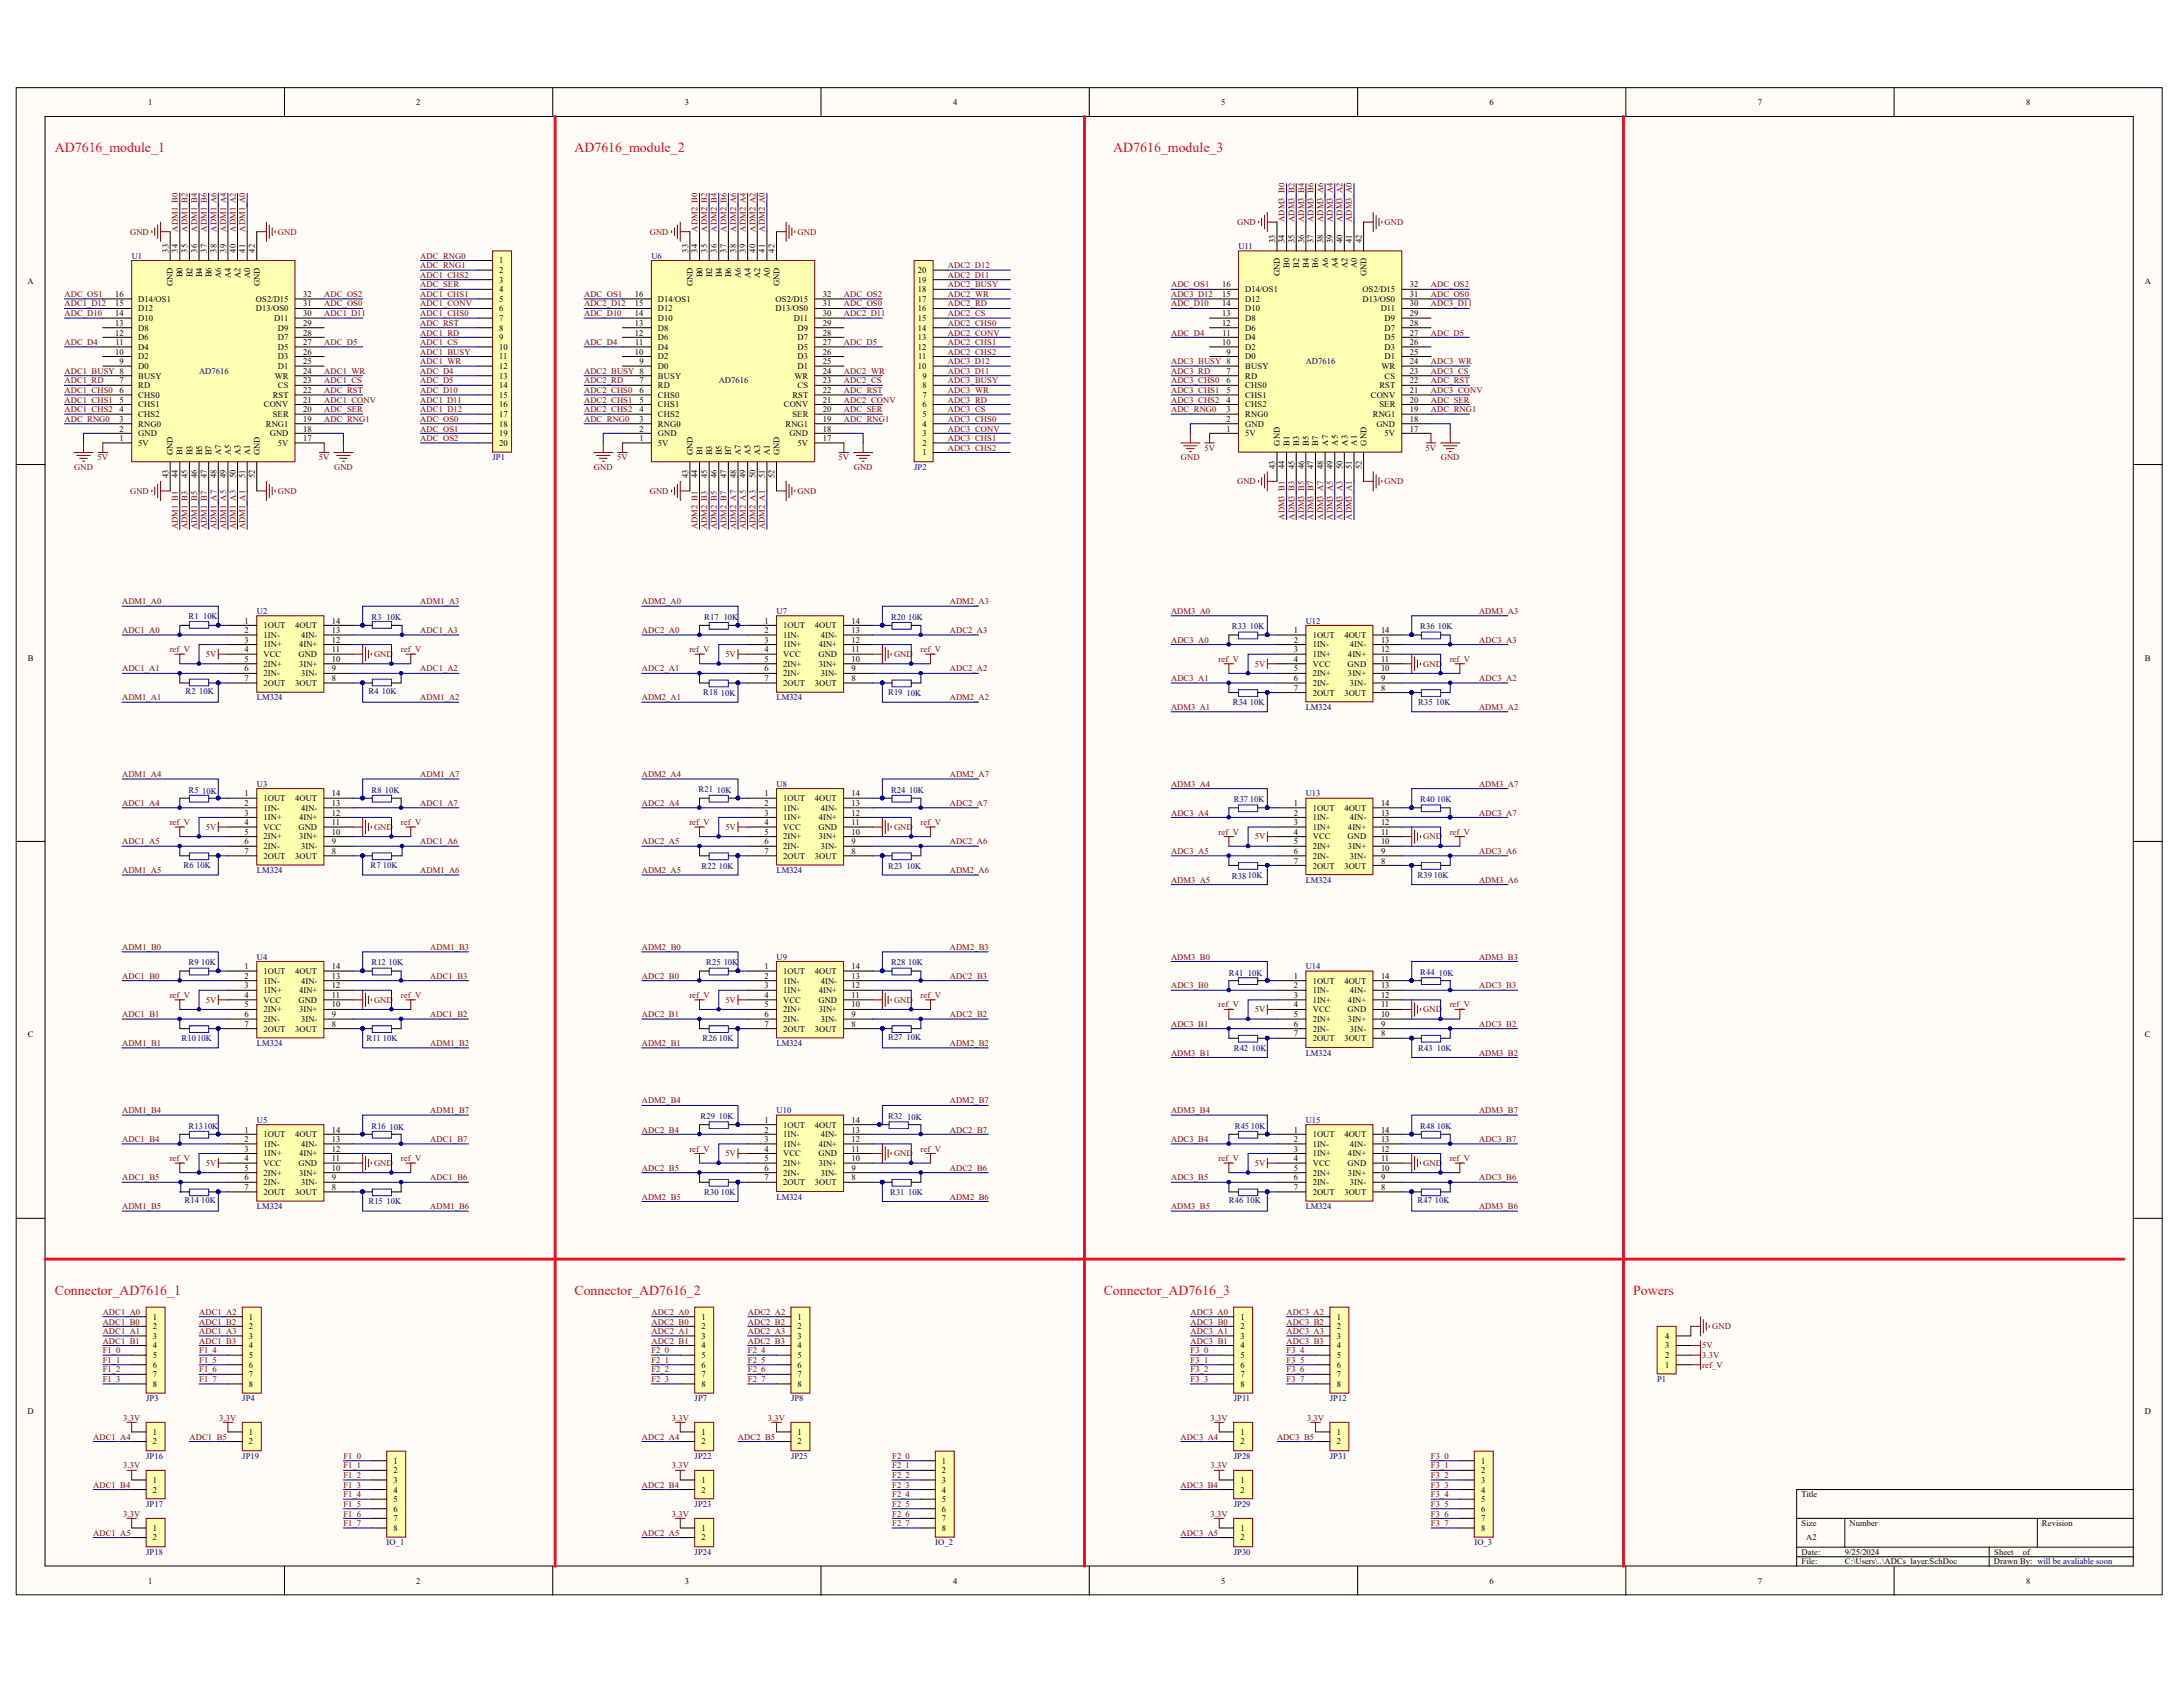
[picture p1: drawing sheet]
<svg xmlns="http://www.w3.org/2000/svg" width="279mm" height="216mm" viewBox="0 0 279 216" stroke-linecap="round" stroke-linejoin="round" font-family="sans-serif">
<defs><g id="words">
<g font-size="1.8" fill="#ee0e22">
<text x="7" y="19.4">AD7616_module_1</text>
<text x="73.4" y="19.4">AD7616_module_2</text>
<text x="142.3" y="19.4">AD7616_module_3</text>
<text x="7" y="165.5">Connector_AD7616_1</text>
<text x="73.4" y="165.5">Connector_AD7616_2</text>
<text x="141.1" y="165.5">Connector_AD7616_3</text>
<text x="208.8" y="165.5">Powers</text>
</g>
<g font-size="1.1">
<text x="18.9" y="13.4">1</text>
<text x="53.2" y="13.4">2</text>
<text x="87.5" y="13.4">3</text>
<text x="121.8" y="13.4">4</text>
<text x="156.1" y="13.4">5</text>
<text x="190.4" y="13.4">6</text>
<text x="224.7" y="13.4">7</text>
<text x="259" y="13.4">8</text>
<text x="21.5" y="32.3" transform="rotate(-90 21.5 32.3)">33</text>
<text x="22.7" y="32.3" transform="rotate(-90 22.7 32.3)">34</text>
<text x="23.3" y="35.5" transform="rotate(-90 23.3 35.5)">B0</text>
<text x="24" y="32.3" transform="rotate(-90 24 32.3)">35</text>
<text x="24.6" y="35.5" transform="rotate(-90 24.6 35.5)">B2</text>
<text x="25.2" y="32.3" transform="rotate(-90 25.2 32.3)">36</text>
<text x="25.8" y="35.5" transform="rotate(-90 25.8 35.5)">B4</text>
<text x="26.4" y="32.3" transform="rotate(-90 26.4 32.3)">37</text>
<text x="27.1" y="35.5" transform="rotate(-90 27.1 35.5)">B6</text>
<text x="27.7" y="32.3" transform="rotate(-90 27.7 32.3)">38</text>
<text x="28.3" y="35.5" transform="rotate(-90 28.3 35.5)">A6</text>
<text x="28.9" y="32.3" transform="rotate(-90 28.9 32.3)">39</text>
<text x="29.5" y="35.5" transform="rotate(-90 29.5 35.5)">A4</text>
<text x="30.1" y="32.3" transform="rotate(-90 30.1 32.3)">40</text>
<text x="30.7" y="35.5" transform="rotate(-90 30.7 35.5)">A2</text>
<text x="31.4" y="32.3" transform="rotate(-90 31.4 32.3)">41</text>
<text x="32" y="35.5" transform="rotate(-90 32 35.5)">A0</text>
<text x="32.6" y="32.3" transform="rotate(-90 32.6 32.3)">42</text>
<text x="63.8" y="33.7">1</text>
<text x="63.8" y="34.9">2</text>
<text x="87.9" y="32.3" transform="rotate(-90 87.9 32.3)">33</text>
<text x="89.2" y="32.3" transform="rotate(-90 89.2 32.3)">34</text>
<text x="89.8" y="35.5" transform="rotate(-90 89.8 35.5)">B0</text>
<text x="90.4" y="32.3" transform="rotate(-90 90.4 32.3)">35</text>
<text x="91" y="35.5" transform="rotate(-90 91 35.5)">B2</text>
<text x="91.6" y="32.3" transform="rotate(-90 91.6 32.3)">36</text>
<text x="92.3" y="35.5" transform="rotate(-90 92.3 35.5)">B4</text>
<text x="92.9" y="32.3" transform="rotate(-90 92.9 32.3)">37</text>
<text x="93.5" y="35.5" transform="rotate(-90 93.5 35.5)">B6</text>
<text x="94.1" y="32.3" transform="rotate(-90 94.1 32.3)">38</text>
<text x="94.7" y="35.5" transform="rotate(-90 94.7 35.5)">A6</text>
<text x="95.3" y="32.3" transform="rotate(-90 95.3 32.3)">39</text>
<text x="95.9" y="35.5" transform="rotate(-90 95.9 35.5)">A4</text>
<text x="96.6" y="32.3" transform="rotate(-90 96.6 32.3)">40</text>
<text x="97.2" y="35.5" transform="rotate(-90 97.2 35.5)">A2</text>
<text x="97.8" y="32.3" transform="rotate(-90 97.8 32.3)">41</text>
<text x="98.4" y="35.5" transform="rotate(-90 98.4 35.5)">A0</text>
<text x="99" y="32.3" transform="rotate(-90 99 32.3)">42</text>
<text x="117.3" y="34.9">20</text>
<text x="163" y="31.1" transform="rotate(-90 163 31.1)">33</text>
<text x="163.6" y="35.3" transform="rotate(-90 163.6 35.3)">GND</text>
<text x="164.2" y="31.1" transform="rotate(-90 164.2 31.1)">34</text>
<text x="164.8" y="34.2" transform="rotate(-90 164.8 34.2)">B0</text>
<text x="165.5" y="31.1" transform="rotate(-90 165.5 31.1)">35</text>
<text x="166.1" y="34.2" transform="rotate(-90 166.1 34.2)">B2</text>
<text x="166.7" y="31.1" transform="rotate(-90 166.7 31.1)">36</text>
<text x="167.3" y="34.2" transform="rotate(-90 167.3 34.2)">B4</text>
<text x="167.9" y="31.1" transform="rotate(-90 167.9 31.1)">37</text>
<text x="168.5" y="34.2" transform="rotate(-90 168.5 34.2)">B6</text>
<text x="169.1" y="31.1" transform="rotate(-90 169.1 31.1)">38</text>
<text x="169.8" y="34.3" transform="rotate(-90 169.8 34.3)">A6</text>
<text x="170.4" y="31.1" transform="rotate(-90 170.4 31.1)">39</text>
<text x="171" y="34.3" transform="rotate(-90 171 34.3)">A4</text>
<text x="171.6" y="31.1" transform="rotate(-90 171.6 31.1)">40</text>
<text x="172.2" y="34.3" transform="rotate(-90 172.2 34.3)">A2</text>
<text x="172.8" y="31.1" transform="rotate(-90 172.8 31.1)">41</text>
<text x="173.5" y="34.3" transform="rotate(-90 173.5 34.3)">A0</text>
<text x="174.1" y="31.1" transform="rotate(-90 174.1 31.1)">42</text>
<text x="174.7" y="35.3" transform="rotate(-90 174.7 35.3)">GND</text>
<text x="3.5" y="36.3">A</text>
<text x="14.7" y="41.7">13</text>
<text x="14.7" y="40.4">14</text>
<text x="14.7" y="39.2">15</text>
<text x="14.7" y="38">16</text>
<text x="17.7" y="41">D10</text>
<text x="17.7" y="39.8">D12</text>
<text x="17.7" y="38.6">D14/OS1</text>
<text x="22.1" y="36.6" transform="rotate(-90 22.1 36.6)">GND</text>
<text x="32.7" y="39.8">D13/OS0</text>
<text x="32.7" y="38.6">OS2/D15</text>
<text x="33.2" y="36.6" transform="rotate(-90 33.2 36.6)">GND</text>
<text x="35" y="41">D11</text>
<text x="38.7" y="41.7">29</text>
<text x="38.7" y="40.4">30</text>
<text x="38.7" y="39.2">31</text>
<text x="38.7" y="38">32</text>
<text x="63.8" y="36.1">3</text>
<text x="63.8" y="37.4">4</text>
<text x="63.8" y="38.6">5</text>
<text x="63.8" y="39.8">6</text>
<text x="63.8" y="41">7</text>
<text x="81.2" y="41.7">13</text>
<text x="81.2" y="40.4">14</text>
<text x="81.2" y="39.2">15</text>
<text x="81.2" y="38">16</text>
<text x="84.1" y="41">D10</text>
<text x="84.1" y="39.8">D12</text>
<text x="84.1" y="38.6">D14/OS1</text>
<text x="88.6" y="36.6" transform="rotate(-90 88.6 36.6)">GND</text>
<text x="99.1" y="39.8">D13/OS0</text>
<text x="99.1" y="38.6">OS2/D15</text>
<text x="99.6" y="36.6" transform="rotate(-90 99.6 36.6)">GND</text>
<text x="101.5" y="41">D11</text>
<text x="105.2" y="41.7">29</text>
<text x="105.2" y="40.4">30</text>
<text x="105.2" y="39.2">31</text>
<text x="105.2" y="38">32</text>
<text x="117.3" y="41">15</text>
<text x="117.3" y="39.8">16</text>
<text x="117.3" y="38.6">17</text>
<text x="117.3" y="37.4">18</text>
<text x="117.3" y="36.1">19</text>
<text x="156.2" y="41.7">12</text>
<text x="156.2" y="40.4">13</text>
<text x="156.2" y="39.2">14</text>
<text x="156.2" y="38">15</text>
<text x="156.2" y="36.7">16</text>
<text x="159.2" y="41">D8</text>
<text x="159.2" y="39.8">D10</text>
<text x="159.2" y="38.6">D12</text>
<text x="159.2" y="37.4">D14/OS1</text>
<text x="174.2" y="38.6">D13/OS0</text>
<text x="174.2" y="37.4">OS2/D15</text>
<text x="176.5" y="39.8">D11</text>
<text x="177" y="41">D9</text>
<text x="180.2" y="41.7">28</text>
<text x="180.2" y="40.4">29</text>
<text x="180.2" y="39.2">30</text>
<text x="180.2" y="38">31</text>
<text x="180.2" y="36.7">32</text>
<text x="274.2" y="36.3">A</text>
<text x="14.7" y="45.3">10</text>
<text x="14.7" y="42.9">12</text>
<text x="14.8" y="44.1">11</text>
<text x="15.3" y="46.6">9</text>
<text x="17.7" y="47.2">D0</text>
<text x="17.7" y="45.9">D2</text>
<text x="17.7" y="44.7">D4</text>
<text x="17.7" y="43.5">D6</text>
<text x="17.7" y="42.3">D8</text>
<text x="35.5" y="47.2">D1</text>
<text x="35.5" y="45.9">D3</text>
<text x="35.5" y="44.7">D5</text>
<text x="35.5" y="43.5">D7</text>
<text x="35.5" y="42.3">D9</text>
<text x="38.7" y="47.8">24</text>
<text x="38.7" y="46.6">25</text>
<text x="38.7" y="45.3">26</text>
<text x="38.7" y="44.1">27</text>
<text x="38.7" y="42.9">28</text>
<text x="63.8" y="42.3">8</text>
<text x="63.8" y="43.5">9</text>
<text x="63.8" y="44.7">10</text>
<text x="63.8" y="45.9">11</text>
<text x="63.8" y="47.2">12</text>
<text x="81.2" y="45.3">10</text>
<text x="81.2" y="42.9">12</text>
<text x="81.2" y="44.1">11</text>
<text x="81.7" y="46.6">9</text>
<text x="84.1" y="47.2">D0</text>
<text x="84.1" y="45.9">D2</text>
<text x="84.1" y="44.7">D4</text>
<text x="84.1" y="43.5">D6</text>
<text x="84.1" y="42.3">D8</text>
<text x="102" y="47.2">D1</text>
<text x="102" y="45.9">D3</text>
<text x="102" y="44.7">D5</text>
<text x="102" y="43.5">D7</text>
<text x="102" y="42.3">D9</text>
<text x="105.2" y="47.8">24</text>
<text x="105.2" y="46.6">25</text>
<text x="105.2" y="45.3">26</text>
<text x="105.2" y="44.1">27</text>
<text x="105.2" y="42.9">28</text>
<text x="117.3" y="47.2">10</text>
<text x="117.3" y="44.7">12</text>
<text x="117.3" y="43.5">13</text>
<text x="117.3" y="42.3">14</text>
<text x="117.4" y="45.9">11</text>
<text x="156.2" y="44.1">10</text>
<text x="156.3" y="42.9">11</text>
<text x="156.8" y="47.8">7</text>
<text x="156.8" y="45.3">9</text>
<text x="159.2" y="47.2">BUSY</text>
<text x="159.2" y="45.9">D0</text>
<text x="159.2" y="44.7">D2</text>
<text x="159.2" y="43.5">D4</text>
<text x="159.2" y="42.3">D6</text>
<text x="176.6" y="47.2">WR</text>
<text x="177" y="45.9">D1</text>
<text x="177" y="44.7">D3</text>
<text x="177" y="43.5">D5</text>
<text x="177" y="42.3">D7</text>
<text x="180.2" y="47.8">23</text>
<text x="180.2" y="46.6">24</text>
<text x="180.2" y="45.3">25</text>
<text x="180.2" y="44.1">26</text>
<text x="180.2" y="42.9">27</text>
<text x="15.3" y="53.9">3</text>
<text x="15.3" y="52.7">4</text>
<text x="15.3" y="51.5">5</text>
<text x="15.3" y="50.2">6</text>
<text x="15.3" y="49">7</text>
<text x="17.7" y="53.3">CHS2</text>
<text x="17.7" y="52.1">CHS1</text>
<text x="17.7" y="50.9">CHS0</text>
<text x="17.7" y="49.6">RD</text>
<text x="17.7" y="48.4">BUSY</text>
<text x="33.7" y="52.1">CONV</text>
<text x="34.9" y="53.3">SER</text>
<text x="34.9" y="50.9">RST</text>
<text x="35.1" y="48.4">WR</text>
<text x="35.5" y="49.6">CS</text>
<text x="38.7" y="51.5">21</text>
<text x="38.7" y="49">23</text>
<text x="38.7" y="53.9">19</text>
<text x="38.7" y="52.7">20</text>
<text x="38.7" y="50.2">22</text>
<text x="63.8" y="48.4">13</text>
<text x="63.8" y="49.6">14</text>
<text x="63.8" y="50.9">15</text>
<text x="63.8" y="52.1">16</text>
<text x="63.8" y="53.3">17</text>
<text x="81.7" y="53.9">3</text>
<text x="81.7" y="52.7">4</text>
<text x="81.7" y="51.5">5</text>
<text x="81.7" y="50.2">6</text>
<text x="81.7" y="49">7</text>
<text x="84.1" y="53.3">CHS2</text>
<text x="84.1" y="52.1">CHS1</text>
<text x="84.1" y="50.9">CHS0</text>
<text x="84.1" y="49.6">RD</text>
<text x="84.1" y="48.4">BUSY</text>
<text x="100.2" y="52.1">CONV</text>
<text x="101.3" y="53.3">SER</text>
<text x="101.3" y="50.9">RST</text>
<text x="101.5" y="48.4">WR</text>
<text x="102" y="49.6">CS</text>
<text x="105.2" y="53.9">19</text>
<text x="105.2" y="49">23</text>
<text x="105.2" y="52.7">20</text>
<text x="105.2" y="51.5">21</text>
<text x="105.2" y="50.2">22</text>
<text x="117.9" y="53.3">5</text>
<text x="117.9" y="52.1">6</text>
<text x="117.9" y="50.9">7</text>
<text x="117.9" y="49.6">8</text>
<text x="117.9" y="48.4">9</text>
<text x="156.8" y="53.9">2</text>
<text x="156.8" y="52.7">3</text>
<text x="156.8" y="51.5">4</text>
<text x="156.8" y="50.2">5</text>
<text x="156.8" y="49">6</text>
<text x="159.2" y="53.3">RNG0</text>
<text x="159.2" y="52.1">CHS2</text>
<text x="159.2" y="50.9">CHS1</text>
<text x="159.2" y="49.6">CHS0</text>
<text x="159.2" y="48.4">RD</text>
<text x="175.2" y="50.9">CONV</text>
<text x="175.5" y="53.3">RNG1</text>
<text x="176.3" y="52.1">SER</text>
<text x="176.3" y="49.6">RST</text>
<text x="177" y="48.4">CS</text>
<text x="180.2" y="52.7">19</text>
<text x="180.2" y="51.5">20</text>
<text x="180.2" y="49">22</text>
<text x="180.2" y="53.9">18</text>
<text x="180.2" y="50.2">21</text>
<text x="15.3" y="56.4">1</text>
<text x="15.3" y="55.2">2</text>
<text x="17.7" y="57">5V</text>
<text x="17.7" y="55.8">GND</text>
<text x="17.7" y="54.5">RNG0</text>
<text x="22.1" y="58.2" transform="rotate(-90 22.1 58.2)">GND</text>
<text x="23.3" y="58.2" transform="rotate(-90 23.3 58.2)">B1</text>
<text x="24.6" y="58.2" transform="rotate(-90 24.6 58.2)">B3</text>
<text x="25.8" y="58.2" transform="rotate(-90 25.8 58.2)">B5</text>
<text x="27.1" y="58.2" transform="rotate(-90 27.1 58.2)">B7</text>
<text x="28.3" y="58.2" transform="rotate(-90 28.3 58.2)">A7</text>
<text x="29.5" y="58.2" transform="rotate(-90 29.5 58.2)">A5</text>
<text x="30.7" y="58.2" transform="rotate(-90 30.7 58.2)">A3</text>
<text x="32" y="58.2" transform="rotate(-90 32 58.2)">A1</text>
<text x="33.2" y="58.2" transform="rotate(-90 33.2 58.2)">GND</text>
<text x="34" y="54.5">RNG1</text>
<text x="34.5" y="55.8">GND</text>
<text x="35.5" y="57">5V</text>
<text x="38.7" y="56.4">17</text>
<text x="38.7" y="55.2">18</text>
<text x="63.8" y="54.5">18</text>
<text x="63.8" y="55.8">19</text>
<text x="63.8" y="57">20</text>
<text x="81.7" y="56.4">1</text>
<text x="81.7" y="55.2">2</text>
<text x="84.1" y="57">5V</text>
<text x="84.1" y="55.8">GND</text>
<text x="84.1" y="54.5">RNG0</text>
<text x="88.6" y="58.2" transform="rotate(-90 88.6 58.2)">GND</text>
<text x="89.8" y="58.2" transform="rotate(-90 89.8 58.2)">B1</text>
<text x="91" y="58.2" transform="rotate(-90 91 58.2)">B3</text>
<text x="92.3" y="58.2" transform="rotate(-90 92.3 58.2)">B5</text>
<text x="93.5" y="58.2" transform="rotate(-90 93.5 58.2)">B7</text>
<text x="94.7" y="58.2" transform="rotate(-90 94.7 58.2)">A7</text>
<text x="95.9" y="58.2" transform="rotate(-90 95.9 58.2)">A5</text>
<text x="97.2" y="58.2" transform="rotate(-90 97.2 58.2)">A3</text>
<text x="98.4" y="58.2" transform="rotate(-90 98.4 58.2)">A1</text>
<text x="99.6" y="58.2" transform="rotate(-90 99.6 58.2)">GND</text>
<text x="100.4" y="54.5">RNG1</text>
<text x="100.9" y="55.8">GND</text>
<text x="102" y="57">5V</text>
<text x="105.2" y="56.4">17</text>
<text x="105.2" y="55.2">18</text>
<text x="117.9" y="58.2">1</text>
<text x="117.9" y="57">2</text>
<text x="117.9" y="55.8">3</text>
<text x="117.9" y="54.5">4</text>
<text x="156.8" y="55.2">1</text>
<text x="159.2" y="55.8">5V</text>
<text x="159.2" y="54.5">GND</text>
<text x="163" y="59.9" transform="rotate(-90 163 59.9)">43</text>
<text x="163.6" y="57" transform="rotate(-90 163.6 57)">GND</text>
<text x="164.2" y="59.9" transform="rotate(-90 164.2 59.9)">44</text>
<text x="164.8" y="57" transform="rotate(-90 164.8 57)">B1</text>
<text x="165.5" y="59.9" transform="rotate(-90 165.5 59.9)">45</text>
<text x="166.1" y="57" transform="rotate(-90 166.1 57)">B3</text>
<text x="166.7" y="59.9" transform="rotate(-90 166.7 59.9)">46</text>
<text x="167.3" y="57" transform="rotate(-90 167.3 57)">B5</text>
<text x="167.9" y="59.9" transform="rotate(-90 167.9 59.9)">47</text>
<text x="168.5" y="57" transform="rotate(-90 168.5 57)">B7</text>
<text x="169.1" y="59.9" transform="rotate(-90 169.1 59.9)">48</text>
<text x="169.8" y="57" transform="rotate(-90 169.8 57)">A7</text>
<text x="170.4" y="59.9" transform="rotate(-90 170.4 59.9)">49</text>
<text x="171" y="57" transform="rotate(-90 171 57)">A5</text>
<text x="171.6" y="59.9" transform="rotate(-90 171.6 59.9)">50</text>
<text x="172.2" y="57" transform="rotate(-90 172.2 57)">A3</text>
<text x="172.8" y="59.9" transform="rotate(-90 172.8 59.9)">51</text>
<text x="173.5" y="57" transform="rotate(-90 173.5 57)">A1</text>
<text x="174.1" y="59.9" transform="rotate(-90 174.1 59.9)">52</text>
<text x="174.7" y="57" transform="rotate(-90 174.7 57)">GND</text>
<text x="175.9" y="54.5">GND</text>
<text x="177" y="55.8">5V</text>
<text x="180.2" y="55.2">17</text>
<text x="21.5" y="61.2" transform="rotate(-90 21.5 61.2)">43</text>
<text x="22.7" y="61.2" transform="rotate(-90 22.7 61.2)">44</text>
<text x="24" y="61.2" transform="rotate(-90 24 61.2)">45</text>
<text x="25.2" y="61.2" transform="rotate(-90 25.2 61.2)">46</text>
<text x="26.4" y="61.2" transform="rotate(-90 26.4 61.2)">47</text>
<text x="27.7" y="61.2" transform="rotate(-90 27.7 61.2)">48</text>
<text x="28.9" y="61.2" transform="rotate(-90 28.9 61.2)">49</text>
<text x="30.1" y="61.2" transform="rotate(-90 30.1 61.2)">50</text>
<text x="31.4" y="61.2" transform="rotate(-90 31.4 61.2)">51</text>
<text x="32.6" y="61.2" transform="rotate(-90 32.6 61.2)">52</text>
<text x="87.9" y="61.2" transform="rotate(-90 87.9 61.2)">43</text>
<text x="89.2" y="61.2" transform="rotate(-90 89.2 61.2)">44</text>
<text x="90.4" y="61.2" transform="rotate(-90 90.4 61.2)">45</text>
<text x="91.6" y="61.2" transform="rotate(-90 91.6 61.2)">46</text>
<text x="92.9" y="61.2" transform="rotate(-90 92.9 61.2)">47</text>
<text x="94.1" y="61.2" transform="rotate(-90 94.1 61.2)">48</text>
<text x="95.3" y="61.2" transform="rotate(-90 95.3 61.2)">49</text>
<text x="96.6" y="61.2" transform="rotate(-90 96.6 61.2)">50</text>
<text x="97.8" y="61.2" transform="rotate(-90 97.8 61.2)">51</text>
<text x="99" y="61.2" transform="rotate(-90 99 61.2)">52</text>
<text x="31.3" y="79.7">1</text>
<text x="31.3" y="80.9">2</text>
<text x="31.3" y="82.2">3</text>
<text x="31.3" y="83.4">4</text>
<text x="33.7" y="80.3">1OUT</text>
<text x="33.7" y="81.5">1IN-</text>
<text x="33.7" y="82.8">1IN+</text>
<text x="33.7" y="84">VCC</text>
<text x="37.7" y="80.3">4OUT</text>
<text x="38.2" y="84">GND</text>
<text x="38.2" y="82.8">4IN+</text>
<text x="38.5" y="81.5">4IN-</text>
<text x="42.4" y="83.4">11</text>
<text x="42.4" y="82.2">12</text>
<text x="42.4" y="80.9">13</text>
<text x="42.4" y="79.7">14</text>
<text x="97.7" y="79.7">1</text>
<text x="97.7" y="80.9">2</text>
<text x="97.7" y="82.2">3</text>
<text x="97.7" y="83.4">4</text>
<text x="100.1" y="80.3">1OUT</text>
<text x="100.1" y="81.5">1IN-</text>
<text x="100.1" y="82.8">1IN+</text>
<text x="100.1" y="84">VCC</text>
<text x="104.2" y="80.3">4OUT</text>
<text x="104.6" y="84">GND</text>
<text x="104.7" y="82.8">4IN+</text>
<text x="104.9" y="81.5">4IN-</text>
<text x="108.8" y="83.4">11</text>
<text x="108.8" y="80.9">13</text>
<text x="108.8" y="82.2">12</text>
<text x="108.8" y="79.7">14</text>
<text x="165.4" y="80.9">1</text>
<text x="165.4" y="82.2">2</text>
<text x="165.4" y="83.4">3</text>
<text x="167.8" y="81.5">1OUT</text>
<text x="167.8" y="82.8">1IN-</text>
<text x="167.8" y="84">1IN+</text>
<text x="171.8" y="81.5">4OUT</text>
<text x="172.3" y="84">4IN+</text>
<text x="172.6" y="82.8">4IN-</text>
<text x="176.5" y="83.4">12</text>
<text x="176.5" y="82.2">13</text>
<text x="176.5" y="80.9">14</text>
<text x="3.5" y="84.4">B</text>
<text x="31.3" y="84.6">5</text>
<text x="31.3" y="85.8">6</text>
<text x="31.3" y="87.1">7</text>
<text x="33.7" y="85.2">2IN+</text>
<text x="33.7" y="86.5">2IN-</text>
<text x="33.7" y="87.7">2OUT</text>
<text x="37.7" y="87.7">3OUT</text>
<text x="38.2" y="85.2">3IN+</text>
<text x="38.5" y="86.5">3IN-</text>
<text x="42.4" y="85.8">9</text>
<text x="42.4" y="84.6">10</text>
<text x="42.4" y="87.1">8</text>
<text x="97.7" y="84.6">5</text>
<text x="97.7" y="85.8">6</text>
<text x="97.7" y="87.1">7</text>
<text x="100.1" y="85.2">2IN+</text>
<text x="100.1" y="86.5">2IN-</text>
<text x="100.1" y="87.7">2OUT</text>
<text x="104.2" y="87.7">3OUT</text>
<text x="104.7" y="85.2">3IN+</text>
<text x="104.9" y="86.5">3IN-</text>
<text x="108.8" y="85.8">9</text>
<text x="108.8" y="87.1">8</text>
<text x="108.8" y="84.6">10</text>
<text x="165.4" y="84.6">4</text>
<text x="165.4" y="85.8">5</text>
<text x="165.4" y="87.1">6</text>
<text x="165.4" y="88.3">7</text>
<text x="167.8" y="85.2">VCC</text>
<text x="167.8" y="86.5">2IN+</text>
<text x="167.8" y="87.7">2IN-</text>
<text x="167.8" y="88.9">2OUT</text>
<text x="171.8" y="88.9">3OUT</text>
<text x="172.3" y="85.2">GND</text>
<text x="172.3" y="86.5">3IN+</text>
<text x="172.6" y="87.7">3IN-</text>
<text x="176.5" y="85.8">10</text>
<text x="176.5" y="88.3">8</text>
<text x="176.5" y="87.1">9</text>
<text x="176.5" y="84.6">11</text>
<text x="274.2" y="84.4">B</text>
<text x="31.3" y="101.8">1</text>
<text x="42.4" y="101.8">14</text>
<text x="97.7" y="101.8">1</text>
<text x="108.8" y="101.8">14</text>
<text x="31.3" y="103">2</text>
<text x="31.3" y="104.3">3</text>
<text x="31.3" y="105.5">4</text>
<text x="31.3" y="106.7">5</text>
<text x="31.3" y="107.9">6</text>
<text x="33.7" y="102.4">1OUT</text>
<text x="33.7" y="103.6">1IN-</text>
<text x="33.7" y="104.9">1IN+</text>
<text x="33.7" y="106.1">VCC</text>
<text x="33.7" y="107.3">2IN+</text>
<text x="37.7" y="102.4">4OUT</text>
<text x="38.2" y="106.1">GND</text>
<text x="38.2" y="107.3">3IN+</text>
<text x="38.2" y="104.9">4IN+</text>
<text x="38.5" y="103.6">4IN-</text>
<text x="42.4" y="107.9">9</text>
<text x="42.4" y="106.7">10</text>
<text x="42.4" y="105.5">11</text>
<text x="42.4" y="104.3">12</text>
<text x="42.4" y="103">13</text>
<text x="97.7" y="103">2</text>
<text x="97.7" y="104.3">3</text>
<text x="97.7" y="105.5">4</text>
<text x="97.7" y="106.7">5</text>
<text x="97.7" y="107.9">6</text>
<text x="100.1" y="102.4">1OUT</text>
<text x="100.1" y="103.6">1IN-</text>
<text x="100.1" y="104.9">1IN+</text>
<text x="100.1" y="106.1">VCC</text>
<text x="100.1" y="107.3">2IN+</text>
<text x="104.2" y="102.4">4OUT</text>
<text x="104.6" y="106.1">GND</text>
<text x="104.7" y="107.3">3IN+</text>
<text x="104.7" y="104.9">4IN+</text>
<text x="104.9" y="103.6">4IN-</text>
<text x="108.8" y="107.9">9</text>
<text x="108.8" y="105.5">11</text>
<text x="108.8" y="103">13</text>
<text x="108.8" y="106.7">10</text>
<text x="108.8" y="104.3">12</text>
<text x="165.4" y="103">1</text>
<text x="165.4" y="104.3">2</text>
<text x="165.4" y="105.5">3</text>
<text x="165.4" y="106.7">4</text>
<text x="165.4" y="107.9">5</text>
<text x="167.8" y="103.6">1OUT</text>
<text x="167.8" y="104.9">1IN-</text>
<text x="167.8" y="106.1">1IN+</text>
<text x="167.8" y="107.3">VCC</text>
<text x="171.8" y="103.6">4OUT</text>
<text x="172.3" y="107.3">GND</text>
<text x="172.3" y="106.1">4IN+</text>
<text x="172.6" y="104.9">4IN-</text>
<text x="176.5" y="107.9">10</text>
<text x="176.5" y="105.5">12</text>
<text x="176.5" y="106.7">11</text>
<text x="176.5" y="104.3">13</text>
<text x="176.5" y="103">14</text>
<text x="31.3" y="109.2">7</text>
<text x="33.7" y="108.5">2IN-</text>
<text x="33.7" y="109.8">2OUT</text>
<text x="37.7" y="109.8">3OUT</text>
<text x="38.5" y="108.5">3IN-</text>
<text x="42.4" y="109.2">8</text>
<text x="97.7" y="109.2">7</text>
<text x="100.1" y="108.5">2IN-</text>
<text x="100.1" y="109.8">2OUT</text>
<text x="104.2" y="109.8">3OUT</text>
<text x="104.9" y="108.5">3IN-</text>
<text x="108.8" y="109.2">8</text>
<text x="165.4" y="109.2">6</text>
<text x="165.4" y="110.4">7</text>
<text x="167.8" y="108.5">2IN+</text>
<text x="167.8" y="109.8">2IN-</text>
<text x="167.8" y="111">2OUT</text>
<text x="171.8" y="111">3OUT</text>
<text x="172.3" y="108.5">3IN+</text>
<text x="172.6" y="109.8">3IN-</text>
<text x="176.5" y="110.4">8</text>
<text x="176.5" y="109.2">9</text>
<text x="31.3" y="123.9">1</text>
<text x="31.3" y="125.1">2</text>
<text x="33.7" y="124.5">1OUT</text>
<text x="33.7" y="125.7">1IN-</text>
<text x="37.7" y="124.5">4OUT</text>
<text x="38.5" y="125.7">4IN-</text>
<text x="42.4" y="125.1">13</text>
<text x="42.4" y="123.9">14</text>
<text x="97.7" y="123.9">1</text>
<text x="97.7" y="125.1">2</text>
<text x="100.1" y="124.5">1OUT</text>
<text x="100.1" y="125.7">1IN-</text>
<text x="104.2" y="124.5">4OUT</text>
<text x="104.9" y="125.7">4IN-</text>
<text x="108.8" y="125.1">13</text>
<text x="108.8" y="123.9">14</text>
<text x="165.4" y="125.1">1</text>
<text x="167.8" y="125.7">1OUT</text>
<text x="171.8" y="125.7">4OUT</text>
<text x="176.5" y="125.1">14</text>
<text x="31.3" y="126.3">3</text>
<text x="31.3" y="127.6">4</text>
<text x="31.3" y="128.8">5</text>
<text x="31.3" y="130">6</text>
<text x="31.3" y="131.3">7</text>
<text x="33.7" y="127">1IN+</text>
<text x="33.7" y="128.2">VCC</text>
<text x="33.7" y="129.4">2IN+</text>
<text x="33.7" y="130.6">2IN-</text>
<text x="33.7" y="131.9">2OUT</text>
<text x="37.7" y="131.9">3OUT</text>
<text x="38.2" y="128.2">GND</text>
<text x="38.2" y="129.4">3IN+</text>
<text x="38.2" y="127">4IN+</text>
<text x="38.5" y="130.6">3IN-</text>
<text x="42.4" y="130">9</text>
<text x="42.4" y="128.8">10</text>
<text x="42.4" y="127.6">11</text>
<text x="42.4" y="126.3">12</text>
<text x="42.4" y="131.3">8</text>
<text x="97.7" y="126.3">3</text>
<text x="97.7" y="127.6">4</text>
<text x="97.7" y="128.8">5</text>
<text x="97.7" y="130">6</text>
<text x="97.7" y="131.3">7</text>
<text x="100.1" y="127">1IN+</text>
<text x="100.1" y="128.2">VCC</text>
<text x="100.1" y="129.4">2IN+</text>
<text x="100.1" y="130.6">2IN-</text>
<text x="100.1" y="131.9">2OUT</text>
<text x="104.2" y="131.9">3OUT</text>
<text x="104.6" y="128.2">GND</text>
<text x="104.7" y="129.4">3IN+</text>
<text x="104.7" y="127">4IN+</text>
<text x="104.9" y="130.6">3IN-</text>
<text x="108.8" y="130">9</text>
<text x="108.8" y="127.6">11</text>
<text x="108.8" y="131.3">8</text>
<text x="108.8" y="128.8">10</text>
<text x="108.8" y="126.3">12</text>
<text x="165.4" y="126.3">2</text>
<text x="165.4" y="127.6">3</text>
<text x="165.4" y="128.8">4</text>
<text x="165.4" y="130">5</text>
<text x="165.4" y="131.3">6</text>
<text x="167.8" y="127">1IN-</text>
<text x="167.8" y="128.2">1IN+</text>
<text x="167.8" y="129.4">VCC</text>
<text x="167.8" y="130.6">2IN+</text>
<text x="167.8" y="131.9">2IN-</text>
<text x="172.3" y="129.4">GND</text>
<text x="172.3" y="130.6">3IN+</text>
<text x="172.3" y="128.2">4IN+</text>
<text x="172.6" y="131.9">3IN-</text>
<text x="172.6" y="127">4IN-</text>
<text x="176.5" y="130">10</text>
<text x="176.5" y="127.6">12</text>
<text x="176.5" y="131.3">9</text>
<text x="176.5" y="128.8">11</text>
<text x="176.5" y="126.3">13</text>
<text x="3.5" y="132.6">C</text>
<text x="165.4" y="132.5">7</text>
<text x="167.8" y="133.1">2OUT</text>
<text x="171.8" y="133.1">3OUT</text>
<text x="176.5" y="132.5">8</text>
<text x="274.2" y="132.6">C</text>
<text x="97.7" y="143.5">1</text>
<text x="108.8" y="143.5">14</text>
<text x="31.3" y="144.8">1</text>
<text x="31.3" y="146">2</text>
<text x="31.3" y="147.2">3</text>
<text x="31.3" y="148.4">4</text>
<text x="31.3" y="149.7">5</text>
<text x="33.7" y="145.4">1OUT</text>
<text x="33.7" y="146.6">1IN-</text>
<text x="33.7" y="147.8">1IN+</text>
<text x="33.7" y="149.1">VCC</text>
<text x="37.7" y="145.4">4OUT</text>
<text x="38.2" y="149.1">GND</text>
<text x="38.2" y="147.8">4IN+</text>
<text x="38.5" y="146.6">4IN-</text>
<text x="42.4" y="149.7">10</text>
<text x="42.4" y="148.4">11</text>
<text x="42.4" y="147.2">12</text>
<text x="42.4" y="146">13</text>
<text x="42.4" y="144.8">14</text>
<text x="97.7" y="144.8">2</text>
<text x="97.7" y="146">3</text>
<text x="97.7" y="147.2">4</text>
<text x="97.7" y="148.4">5</text>
<text x="97.7" y="149.7">6</text>
<text x="100.1" y="144.1">1OUT</text>
<text x="100.1" y="145.4">1IN-</text>
<text x="100.1" y="146.6">1IN+</text>
<text x="100.1" y="147.8">VCC</text>
<text x="100.1" y="149.1">2IN+</text>
<text x="104.2" y="144.1">4OUT</text>
<text x="104.6" y="147.8">GND</text>
<text x="104.7" y="149.1">3IN+</text>
<text x="104.7" y="146.6">4IN+</text>
<text x="104.9" y="145.4">4IN-</text>
<text x="108.8" y="149.7">9</text>
<text x="108.8" y="147.2">11</text>
<text x="108.8" y="144.8">13</text>
<text x="108.8" y="148.4">10</text>
<text x="108.8" y="146">12</text>
<text x="165.4" y="144.8">1</text>
<text x="165.4" y="146">2</text>
<text x="165.4" y="147.2">3</text>
<text x="165.4" y="148.4">4</text>
<text x="165.4" y="149.7">5</text>
<text x="167.8" y="145.4">1OUT</text>
<text x="167.8" y="146.6">1IN-</text>
<text x="167.8" y="147.8">1IN+</text>
<text x="167.8" y="149.1">VCC</text>
<text x="171.8" y="145.4">4OUT</text>
<text x="172.3" y="149.1">GND</text>
<text x="172.3" y="147.8">4IN+</text>
<text x="172.6" y="146.6">4IN-</text>
<text x="176.5" y="149.7">10</text>
<text x="176.5" y="147.2">12</text>
<text x="176.5" y="148.4">11</text>
<text x="176.5" y="146">13</text>
<text x="176.5" y="144.8">14</text>
<text x="31.3" y="150.9">6</text>
<text x="31.3" y="152.1">7</text>
<text x="33.7" y="150.3">2IN+</text>
<text x="33.7" y="151.5">2IN-</text>
<text x="33.7" y="152.7">2OUT</text>
<text x="37.7" y="152.7">3OUT</text>
<text x="38.2" y="150.3">3IN+</text>
<text x="38.5" y="151.5">3IN-</text>
<text x="42.4" y="150.9">9</text>
<text x="42.4" y="152.1">8</text>
<text x="97.7" y="150.9">7</text>
<text x="100.1" y="150.3">2IN-</text>
<text x="100.1" y="151.5">2OUT</text>
<text x="104.2" y="151.5">3OUT</text>
<text x="104.9" y="150.3">3IN-</text>
<text x="108.8" y="150.9">8</text>
<text x="165.4" y="150.9">6</text>
<text x="165.4" y="152.1">7</text>
<text x="167.8" y="150.3">2IN+</text>
<text x="167.8" y="151.5">2IN-</text>
<text x="167.8" y="152.7">2OUT</text>
<text x="171.8" y="152.7">3OUT</text>
<text x="172.3" y="150.3">3IN+</text>
<text x="172.6" y="151.5">3IN-</text>
<text x="176.5" y="152.1">8</text>
<text x="176.5" y="150.9">9</text>
<text x="19.5" y="168.7">1</text>
<text x="19.5" y="169.9">2</text>
<text x="19.5" y="171.1">3</text>
<text x="19.5" y="172.4">4</text>
<text x="19.5" y="173.6">5</text>
<text x="31.8" y="168.7">1</text>
<text x="31.8" y="169.9">2</text>
<text x="31.8" y="171.1">3</text>
<text x="31.8" y="172.4">4</text>
<text x="31.8" y="173.6">5</text>
<text x="89.7" y="168.7">1</text>
<text x="89.7" y="169.9">2</text>
<text x="89.7" y="171.1">3</text>
<text x="89.7" y="172.4">4</text>
<text x="89.7" y="173.6">5</text>
<text x="102" y="168.7">1</text>
<text x="102" y="169.9">2</text>
<text x="102" y="171.1">3</text>
<text x="102" y="172.4">4</text>
<text x="102" y="173.6">5</text>
<text x="158.6" y="168.7">1</text>
<text x="158.6" y="169.9">2</text>
<text x="158.6" y="171.1">3</text>
<text x="158.6" y="172.4">4</text>
<text x="158.6" y="173.6">5</text>
<text x="170.9" y="168.7">1</text>
<text x="170.9" y="169.9">2</text>
<text x="170.9" y="171.1">3</text>
<text x="170.9" y="172.4">4</text>
<text x="170.9" y="173.6">5</text>
<text x="212.9" y="173.6">2</text>
<text x="212.9" y="172.4">3</text>
<text x="212.9" y="171.1">4</text>
<text x="19.5" y="174.8">6</text>
<text x="19.5" y="176.1">7</text>
<text x="19.5" y="177.3">8</text>
<text x="31.8" y="174.8">6</text>
<text x="31.8" y="176.1">7</text>
<text x="31.8" y="177.3">8</text>
<text x="89.7" y="174.8">6</text>
<text x="89.7" y="176.1">7</text>
<text x="89.7" y="177.3">8</text>
<text x="102" y="174.8">6</text>
<text x="102" y="176.1">7</text>
<text x="102" y="177.3">8</text>
<text x="158.6" y="174.8">6</text>
<text x="158.6" y="176.1">7</text>
<text x="158.6" y="177.3">8</text>
<text x="170.9" y="174.8">6</text>
<text x="170.9" y="176.1">7</text>
<text x="170.9" y="177.3">8</text>
<text x="212.9" y="174.8">1</text>
<text x="3.5" y="180.8">D</text>
<text x="19.5" y="183.4">1</text>
<text x="19.5" y="184.6">2</text>
<text x="31.8" y="183.4">1</text>
<text x="31.8" y="184.6">2</text>
<text x="89.7" y="183.4">1</text>
<text x="89.7" y="184.6">2</text>
<text x="102" y="183.4">1</text>
<text x="102" y="184.6">2</text>
<text x="158.6" y="183.4">1</text>
<text x="158.6" y="184.6">2</text>
<text x="170.9" y="183.4">1</text>
<text x="170.9" y="184.6">2</text>
<text x="274.2" y="180.8">D</text>
<text x="19.5" y="189.6">1</text>
<text x="19.5" y="190.8">2</text>
<text x="50.3" y="187.1">1</text>
<text x="50.3" y="188.3">2</text>
<text x="50.3" y="189.6">3</text>
<text x="50.3" y="190.8">4</text>
<text x="89.7" y="189.6">1</text>
<text x="89.7" y="190.8">2</text>
<text x="120.4" y="187.1">1</text>
<text x="120.4" y="188.3">2</text>
<text x="120.4" y="189.6">3</text>
<text x="120.4" y="190.8">4</text>
<text x="158.6" y="189.6">1</text>
<text x="158.6" y="190.8">2</text>
<text x="189.3" y="187.1">1</text>
<text x="189.3" y="188.3">2</text>
<text x="189.3" y="189.6">3</text>
<text x="189.3" y="190.8">4</text>
<text x="230.3" y="191.4">Title</text>
<text x="19.5" y="195.7">1</text>
<text x="19.5" y="196.9">2</text>
<text x="50.3" y="192">5</text>
<text x="50.3" y="193.2">6</text>
<text x="50.3" y="194.5">7</text>
<text x="50.3" y="195.7">8</text>
<text x="89.7" y="195.7">1</text>
<text x="89.7" y="196.9">2</text>
<text x="120.4" y="192">5</text>
<text x="120.4" y="193.2">6</text>
<text x="120.4" y="194.5">7</text>
<text x="120.4" y="195.7">8</text>
<text x="158.6" y="195.7">1</text>
<text x="158.6" y="196.9">2</text>
<text x="189.3" y="192">5</text>
<text x="189.3" y="193.2">6</text>
<text x="189.3" y="194.5">7</text>
<text x="189.3" y="195.7">8</text>
<text x="230.3" y="195.1">Size</text>
<text x="230.9" y="196.9">A2</text>
<text x="236.4" y="195.1">Number</text>
<text x="261" y="195.1">Revision</text>
<text x="18.9" y="202.4">1</text>
<text x="53.2" y="202.4">2</text>
<text x="87.5" y="202.4">3</text>
<text x="121.8" y="202.4">4</text>
<text x="156.1" y="202.4">5</text>
<text x="190.4" y="202.4">6</text>
<text x="224.7" y="202.4">7</text>
<text x="230.3" y="198.8">Date:</text>
<text x="230.3" y="200">File:</text>
<text x="235.8" y="198.8">9/25/2024</text>
<text x="235.8" y="200">C:\Users\..\ADCs_layer.SchDoc</text>
<text x="254.9" y="200">Drawn By: will be avaliable soon</text>
<text x="254.9" y="198.8">Sheet</text>
<text x="258.6" y="198.8">of</text>
<text x="259" y="202.4">8</text>
</g>
<g font-size="1.1" fill="#800000">
<text x="16.6" y="30">GND</text>
<text x="22.7" y="29.6" transform="rotate(-90 22.7 29.6)">ADM1_B0</text>
<text x="24" y="29.6" transform="rotate(-90 24 29.6)">ADM1_B2</text>
<text x="25.2" y="29.6" transform="rotate(-90 25.2 29.6)">ADM1_B4</text>
<text x="26.4" y="29.6" transform="rotate(-90 26.4 29.6)">ADM1_B6</text>
<text x="27.7" y="29.6" transform="rotate(-90 27.7 29.6)">ADM1_A6</text>
<text x="28.9" y="29.6" transform="rotate(-90 28.9 29.6)">ADM1_A4</text>
<text x="30.1" y="29.6" transform="rotate(-90 30.1 29.6)">ADM1_A2</text>
<text x="31.4" y="29.6" transform="rotate(-90 31.4 29.6)">ADM1_A0</text>
<text x="35.5" y="30">GND</text>
<text x="83.1" y="30">GND</text>
<text x="89.2" y="29.6" transform="rotate(-90 89.2 29.6)">ADM2_B0</text>
<text x="90.4" y="29.6" transform="rotate(-90 90.4 29.6)">ADM2_B2</text>
<text x="91.6" y="29.6" transform="rotate(-90 91.6 29.6)">ADM2_B4</text>
<text x="92.9" y="29.6" transform="rotate(-90 92.9 29.6)">ADM2_B6</text>
<text x="94.1" y="29.6" transform="rotate(-90 94.1 29.6)">ADM2_A6</text>
<text x="95.3" y="29.6" transform="rotate(-90 95.3 29.6)">ADM2_A4</text>
<text x="96.6" y="29.6" transform="rotate(-90 96.6 29.6)">ADM2_A2</text>
<text x="97.8" y="29.6" transform="rotate(-90 97.8 29.6)">ADM2_A0</text>
<text x="102" y="30">GND</text>
<text x="158.1" y="28.8">GND</text>
<text x="164.2" y="28.4" transform="rotate(-90 164.2 28.4)">ADM3_B0</text>
<text x="165.5" y="28.4" transform="rotate(-90 165.5 28.4)">ADM3_B2</text>
<text x="166.7" y="28.4" transform="rotate(-90 166.7 28.4)">ADM3_B4</text>
<text x="167.9" y="28.4" transform="rotate(-90 167.9 28.4)">ADM3_B6</text>
<text x="169.1" y="28.4" transform="rotate(-90 169.1 28.4)">ADM3_A6</text>
<text x="170.4" y="28.4" transform="rotate(-90 170.4 28.4)">ADM3_A4</text>
<text x="171.6" y="28.4" transform="rotate(-90 171.6 28.4)">ADM3_A2</text>
<text x="172.8" y="28.4" transform="rotate(-90 172.8 28.4)">ADM3_A0</text>
<text x="177" y="28.8">GND</text>
<text x="53.7" y="33.1">ADC_RNG0</text>
<text x="53.7" y="34.3">ADC_RNG1</text>
<text x="53.7" y="35.5">ADC1_CHS2</text>
<text x="121.2" y="34.3">ADC2_D12</text>
<text x="121.2" y="35.5">ADC2_D11</text>
<text x="8.2" y="38">ADC_OS1</text>
<text x="8.2" y="39.2">ADC1_D12</text>
<text x="8.2" y="40.4">ADC_D10</text>
<text x="41.4" y="38">ADC_OS2</text>
<text x="41.4" y="39.2">ADC_OS0</text>
<text x="41.4" y="40.4">ADC1_D11</text>
<text x="53.7" y="36.7">ADC_SER</text>
<text x="53.7" y="38">ADC1_CHS1</text>
<text x="53.7" y="39.2">ADC1_CONV</text>
<text x="53.7" y="40.4">ADC1_CHS0</text>
<text x="53.7" y="41.7">ADC_RST</text>
<text x="74.7" y="38">ADC_OS1</text>
<text x="74.7" y="39.2">ADC2_D12</text>
<text x="74.7" y="40.4">ADC_D10</text>
<text x="107.9" y="38">ADC_OS2</text>
<text x="107.9" y="39.2">ADC_OS0</text>
<text x="107.9" y="40.4">ADC2_D11</text>
<text x="121.2" y="36.7">ADC2_BUSY</text>
<text x="121.2" y="38">ADC2_WR</text>
<text x="121.2" y="39.2">ADC2_RD</text>
<text x="121.2" y="40.4">ADC2_CS</text>
<text x="121.2" y="41.7">ADC2_CHS0</text>
<text x="149.7" y="36.7">ADC_OS1</text>
<text x="149.7" y="38">ADC3_D12</text>
<text x="149.7" y="39.2">ADC_D10</text>
<text x="182.9" y="36.7">ADC_OS2</text>
<text x="182.9" y="38">ADC_OS0</text>
<text x="182.9" y="39.2">ADC3_D11</text>
<text x="8.2" y="44.1">ADC_D4</text>
<text x="8.2" y="47.8">ADC1_BUSY 8</text>
<text x="41.4" y="44.1">ADC_D5</text>
<text x="41.4" y="47.8">ADC1_WR</text>
<text x="53.7" y="42.9">ADC1_RD</text>
<text x="53.7" y="44.1">ADC1_CS</text>
<text x="53.7" y="45.3">ADC1_BUSY</text>
<text x="53.7" y="46.6">ADC1_WR</text>
<text x="53.7" y="47.8">ADC_D4</text>
<text x="74.7" y="44.1">ADC_D4</text>
<text x="74.7" y="47.8">ADC2_BUSY 8</text>
<text x="107.9" y="44.1">ADC_D5</text>
<text x="107.9" y="47.8">ADC2_WR</text>
<text x="121.2" y="46.6">ADC3_D12</text>
<text x="121.2" y="47.8">ADC3_D11</text>
<text x="121.2" y="42.9">ADC2_CONV</text>
<text x="121.2" y="44.1">ADC2_CHS1</text>
<text x="121.2" y="45.3">ADC2_CHS2</text>
<text x="149.7" y="42.9">ADC_D4</text>
<text x="149.7" y="46.6">ADC3_BUSY 8</text>
<text x="149.7" y="47.8">ADC3_RD</text>
<text x="182.9" y="42.9">ADC_D5</text>
<text x="182.9" y="47.8">ADC3_CS</text>
<text x="182.9" y="46.6">ADC3_WR</text>
<text x="8.2" y="49">ADC1_RD</text>
<text x="8.2" y="50.2">ADC1_CHS0</text>
<text x="8.2" y="51.5">ADC1_CHS1</text>
<text x="8.2" y="52.7">ADC1_CHS2</text>
<text x="8.2" y="53.9">ADC_RNG0</text>
<text x="41.4" y="53.9">ADC_RNG1</text>
<text x="41.4" y="52.7">ADC_SER</text>
<text x="41.4" y="51.5">ADC1_CONV</text>
<text x="41.4" y="50.2">ADC_RST</text>
<text x="41.4" y="49">ADC1_CS</text>
<text x="53.7" y="49">ADC_D5</text>
<text x="53.7" y="50.2">ADC_D10</text>
<text x="53.7" y="51.5">ADC1_D11</text>
<text x="53.7" y="52.7">ADC1_D12</text>
<text x="53.7" y="53.9">ADC_OS0</text>
<text x="74.7" y="49">ADC2_RD</text>
<text x="74.7" y="50.2">ADC2_CHS0</text>
<text x="74.7" y="51.5">ADC2_CHS1</text>
<text x="74.7" y="52.7">ADC2_CHS2</text>
<text x="74.7" y="53.9">ADC_RNG0</text>
<text x="107.9" y="53.9">ADC_RNG1</text>
<text x="107.9" y="52.7">ADC_SER</text>
<text x="107.9" y="51.5">ADC2_CONV</text>
<text x="107.9" y="50.2">ADC_RST</text>
<text x="107.9" y="49">ADC2_CS</text>
<text x="121.2" y="49">ADC3_BUSY</text>
<text x="121.2" y="50.2">ADC3_WR</text>
<text x="121.2" y="51.5">ADC3_RD</text>
<text x="121.2" y="52.7">ADC3_CS</text>
<text x="121.2" y="53.9">ADC3_CHS0</text>
<text x="149.7" y="49">ADC3_CHS0</text>
<text x="149.7" y="50.2">ADC3_CHS1</text>
<text x="149.7" y="51.5">ADC3_CHS2</text>
<text x="149.7" y="52.7">ADC_RNG0</text>
<text x="182.9" y="52.7">ADC_RNG1</text>
<text x="182.9" y="51.5">ADC_SER</text>
<text x="182.9" y="50.2">ADC3_CONV</text>
<text x="182.9" y="49">ADC_RST</text>
<text x="12.4" y="58.8">5V</text>
<text x="40.8" y="58.8">5V</text>
<text x="53.7" y="55.2">ADC_OS1</text>
<text x="53.7" y="56.4">ADC_OS2</text>
<text x="78.9" y="58.8">5V</text>
<text x="107.2" y="58.8">5V</text>
<text x="121.2" y="55.2">ADC3_CONV</text>
<text x="121.2" y="57.6">ADC3_CHS2</text>
<text x="121.2" y="56.4">ADC3_CHS1</text>
<text x="151" y="58.8">GND</text>
<text x="154" y="57.6">5V</text>
<text x="182.2" y="57.6">5V</text>
<text x="184.2" y="58.8">GND</text>
<text x="9.5" y="60.1">GND</text>
<text x="16.6" y="63.1">GND</text>
<text x="35.5" y="63.1">GND</text>
<text x="42.7" y="60.1">GND</text>
<text x="75.9" y="60.1">GND</text>
<text x="83.1" y="63.1">GND</text>
<text x="102" y="63.1">GND</text>
<text x="109.1" y="60.1">GND</text>
<text x="158.1" y="61.9">GND</text>
<text x="177" y="61.9">GND</text>
<text x="22.7" y="67.7" transform="rotate(-90 22.7 67.7)">ADM1_B1</text>
<text x="24" y="67.7" transform="rotate(-90 24 67.7)">ADM1_B3</text>
<text x="25.2" y="67.7" transform="rotate(-90 25.2 67.7)">ADM1_B5</text>
<text x="26.4" y="67.7" transform="rotate(-90 26.4 67.7)">ADM1_B7</text>
<text x="27.7" y="67.7" transform="rotate(-90 27.7 67.7)">ADM1_A7</text>
<text x="28.9" y="67.7" transform="rotate(-90 28.9 67.7)">ADM1_A5</text>
<text x="30.1" y="67.7" transform="rotate(-90 30.1 67.7)">ADM1_A3</text>
<text x="31.4" y="67.7" transform="rotate(-90 31.4 67.7)">ADM1_A1</text>
<text x="89.2" y="67.7" transform="rotate(-90 89.2 67.7)">ADM2_B1</text>
<text x="90.4" y="67.7" transform="rotate(-90 90.4 67.7)">ADM2_B3</text>
<text x="91.6" y="67.7" transform="rotate(-90 91.6 67.7)">ADM2_B5</text>
<text x="92.9" y="67.7" transform="rotate(-90 92.9 67.7)">ADM2_B7</text>
<text x="94.1" y="67.7" transform="rotate(-90 94.1 67.7)">ADM2_A7</text>
<text x="95.3" y="67.7" transform="rotate(-90 95.3 67.7)">ADM2_A5</text>
<text x="96.6" y="67.7" transform="rotate(-90 96.6 67.7)">ADM2_A3</text>
<text x="97.8" y="67.7" transform="rotate(-90 97.8 67.7)">ADM2_A1</text>
<text x="164.2" y="66.4" transform="rotate(-90 164.2 66.4)">ADM3_B1</text>
<text x="165.5" y="66.4" transform="rotate(-90 165.5 66.4)">ADM3_B3</text>
<text x="166.7" y="66.4" transform="rotate(-90 166.7 66.4)">ADM3_B5</text>
<text x="167.9" y="66.4" transform="rotate(-90 167.9 66.4)">ADM3_B7</text>
<text x="169.1" y="66.4" transform="rotate(-90 169.1 66.4)">ADM3_A7</text>
<text x="170.4" y="66.4" transform="rotate(-90 170.4 66.4)">ADM3_A5</text>
<text x="171.6" y="66.4" transform="rotate(-90 171.6 66.4)">ADM3_A3</text>
<text x="172.8" y="66.4" transform="rotate(-90 172.8 66.4)">ADM3_A1</text>
<text x="15.6" y="77.2">ADM1_A0</text>
<text x="53.7" y="77.2">ADM1_A3</text>
<text x="82" y="77.2">ADM2_A0</text>
<text x="121.4" y="77.2">ADM2_A3</text>
<text x="15.6" y="80.9">ADC1_A0</text>
<text x="21.7" y="83.4">ref_V</text>
<text x="26.3" y="84">5V</text>
<text x="47.8" y="84">GND</text>
<text x="51.2" y="83.4">ref_V</text>
<text x="53.7" y="80.9">ADC1_A3</text>
<text x="82" y="80.9">ADC2_A0</text>
<text x="88.1" y="83.4">ref_V</text>
<text x="92.7" y="84">5V</text>
<text x="114.3" y="84">GND</text>
<text x="117.7" y="83.4">ref_V</text>
<text x="121.4" y="80.9">ADC2_A3</text>
<text x="149.7" y="78.5">ADM3_A0</text>
<text x="149.7" y="82.2">ADC3_A0</text>
<text x="189.1" y="78.5">ADM3_A3</text>
<text x="189.1" y="82.2">ADC3_A3</text>
<text x="15.6" y="89.5">ADM1_A1</text>
<text x="15.6" y="85.8">ADC1_A1</text>
<text x="53.7" y="89.5">ADM1_A2</text>
<text x="53.7" y="85.8">ADC1_A2</text>
<text x="82" y="89.5">ADM2_A1</text>
<text x="82" y="85.8">ADC2_A1</text>
<text x="121.4" y="89.5">ADM2_A2</text>
<text x="121.4" y="85.8">ADC2_A2</text>
<text x="149.7" y="87.1">ADC3_A1</text>
<text x="155.8" y="84.6">ref_V</text>
<text x="160.4" y="85.2">5V</text>
<text x="181.9" y="85.2">GND</text>
<text x="185.3" y="84.6">ref_V</text>
<text x="189.1" y="87.1">ADC3_A2</text>
<text x="149.7" y="90.7">ADM3_A1</text>
<text x="189.1" y="90.7">ADM3_A2</text>
<text x="15.6" y="99.3">ADM1_A4</text>
<text x="53.7" y="99.3">ADM1_A7</text>
<text x="82" y="99.3">ADM2_A4</text>
<text x="121.4" y="99.3">ADM2_A7</text>
<text x="149.7" y="100.6">ADM3_A4</text>
<text x="189.1" y="100.6">ADM3_A7</text>
<text x="15.6" y="103">ADC1_A4</text>
<text x="15.6" y="107.9">ADC1_A5</text>
<text x="21.7" y="105.5">ref_V</text>
<text x="26.3" y="106.1">5V</text>
<text x="47.8" y="106.1">GND</text>
<text x="51.2" y="105.5">ref_V</text>
<text x="53.7" y="107.9">ADC1_A6</text>
<text x="53.7" y="103">ADC1_A7</text>
<text x="82" y="103">ADC2_A4</text>
<text x="82" y="107.9">ADC2_A5</text>
<text x="88.1" y="105.5">ref_V</text>
<text x="92.7" y="106.1">5V</text>
<text x="114.3" y="106.1">GND</text>
<text x="117.7" y="105.5">ref_V</text>
<text x="121.4" y="107.9">ADC2_A6</text>
<text x="121.4" y="103">ADC2_A7</text>
<text x="149.7" y="104.3">ADC3_A4</text>
<text x="155.8" y="106.7">ref_V</text>
<text x="160.4" y="107.3">5V</text>
<text x="181.9" y="107.3">GND</text>
<text x="185.3" y="106.7">ref_V</text>
<text x="189.1" y="104.3">ADC3_A7</text>
<text x="15.6" y="111.6">ADM1_A5</text>
<text x="53.7" y="111.6">ADM1_A6</text>
<text x="82" y="111.6">ADM2_A5</text>
<text x="121.4" y="111.6">ADM2_A6</text>
<text x="149.7" y="112.8">ADM3_A5</text>
<text x="149.7" y="109.2">ADC3_A5</text>
<text x="189.1" y="112.8">ADM3_A6</text>
<text x="189.1" y="109.2">ADC3_A6</text>
<text x="15.6" y="121.4">ADM1_B0</text>
<text x="15.6" y="125.1">ADC1_B0</text>
<text x="55" y="121.4">ADM1_B3</text>
<text x="55" y="125.1">ADC1_B3</text>
<text x="82" y="121.4">ADM2_B0</text>
<text x="82" y="125.1">ADC2_B0</text>
<text x="121.4" y="121.4">ADM2_B3</text>
<text x="121.4" y="125.1">ADC2_B3</text>
<text x="149.7" y="122.7">ADM3_B0</text>
<text x="189.1" y="122.7">ADM3_B3</text>
<text x="15.6" y="130">ADC1_B1</text>
<text x="21.7" y="127.6">ref_V</text>
<text x="26.3" y="128.2">5V</text>
<text x="47.8" y="128.2">GND</text>
<text x="51.2" y="127.6">ref_V</text>
<text x="55" y="130">ADC1_B2</text>
<text x="82" y="130">ADC2_B1</text>
<text x="88.1" y="127.6">ref_V</text>
<text x="92.7" y="128.2">5V</text>
<text x="114.3" y="128.2">GND</text>
<text x="117.7" y="127.6">ref_V</text>
<text x="121.4" y="130">ADC2_B2</text>
<text x="149.7" y="126.3">ADC3_B0</text>
<text x="149.7" y="131.3">ADC3_B1</text>
<text x="155.8" y="128.8">ref_V</text>
<text x="160.4" y="129.4">5V</text>
<text x="181.9" y="129.4">GND</text>
<text x="185.3" y="128.8">ref_V</text>
<text x="189.1" y="131.3">ADC3_B2</text>
<text x="189.1" y="126.3">ADC3_B3</text>
<text x="15.6" y="133.7">ADM1_B1</text>
<text x="55" y="133.7">ADM1_B2</text>
<text x="82" y="133.7">ADM2_B1</text>
<text x="121.4" y="133.7">ADM2_B2</text>
<text x="149.7" y="134.9">ADM3_B1</text>
<text x="189.1" y="134.9">ADM3_B2</text>
<text x="15.6" y="142.3">ADM1_B4</text>
<text x="55" y="142.3">ADM1_B7</text>
<text x="82" y="141.1">ADM2_B4</text>
<text x="121.4" y="141.1">ADM2_B7</text>
<text x="149.7" y="142.3">ADM3_B4</text>
<text x="189.1" y="142.3">ADM3_B7</text>
<text x="15.6" y="146">ADC1_B4</text>
<text x="21.7" y="148.4">ref_V</text>
<text x="26.3" y="149.1">5V</text>
<text x="47.8" y="149.1">GND</text>
<text x="51.2" y="148.4">ref_V</text>
<text x="55" y="146">ADC1_B7</text>
<text x="82" y="144.8">ADC2_B4</text>
<text x="82" y="149.7">ADC2_B5</text>
<text x="88.1" y="147.2">ref_V</text>
<text x="92.7" y="147.8">5V</text>
<text x="114.3" y="147.8">GND</text>
<text x="117.7" y="147.2">ref_V</text>
<text x="121.4" y="149.7">ADC2_B6</text>
<text x="121.4" y="144.8">ADC2_B7</text>
<text x="149.7" y="146">ADC3_B4</text>
<text x="155.8" y="148.4">ref_V</text>
<text x="160.4" y="149.1">5V</text>
<text x="181.9" y="149.1">GND</text>
<text x="185.3" y="148.4">ref_V</text>
<text x="189.1" y="146">ADC3_B7</text>
<text x="15.6" y="150.9">ADC1_B5</text>
<text x="15.6" y="154.6">ADM1_B5</text>
<text x="55" y="154.6">ADM1_B6</text>
<text x="55" y="150.9">ADC1_B6</text>
<text x="82" y="153.3">ADM2_B5</text>
<text x="121.4" y="153.3">ADM2_B6</text>
<text x="149.7" y="154.6">ADM3_B5</text>
<text x="149.7" y="150.9">ADC3_B5</text>
<text x="189.1" y="154.6">ADM3_B6</text>
<text x="189.1" y="150.9">ADC3_B6</text>
<text x="13.1" y="168.1">ADC1_A0</text>
<text x="13.1" y="169.3">ADC1_B0</text>
<text x="13.1" y="170.5">ADC1_A1</text>
<text x="13.1" y="171.8">ADC1_B1</text>
<text x="13.1" y="173">F1_0</text>
<text x="25.4" y="168.1">ADC1_A2</text>
<text x="25.4" y="169.3">ADC1_B2</text>
<text x="25.4" y="170.5">ADC1_A3</text>
<text x="25.4" y="171.8">ADC1_B3</text>
<text x="25.4" y="173">F1_4</text>
<text x="83.3" y="168.1">ADC2_A0</text>
<text x="83.3" y="173">F2_0</text>
<text x="83.3" y="170.5">ADC2_A1</text>
<text x="83.3" y="169.3">ADC2_B0</text>
<text x="83.3" y="171.8">ADC2_B1</text>
<text x="95.6" y="173">F2_4</text>
<text x="95.6" y="168.1">ADC2_A2</text>
<text x="95.6" y="170.5">ADC2_A3</text>
<text x="95.6" y="169.3">ADC2_B2</text>
<text x="95.6" y="171.8">ADC2_B3</text>
<text x="152.2" y="173">F3_0</text>
<text x="152.2" y="171.8">ADC3_B1</text>
<text x="152.2" y="168.1">ADC3_A0</text>
<text x="152.2" y="169.3">ADC3_B0</text>
<text x="152.2" y="170.5">ADC3_A1</text>
<text x="164.5" y="173">F3_4</text>
<text x="164.5" y="168.1">ADC3_A2</text>
<text x="164.5" y="170.5">ADC3_A3</text>
<text x="164.5" y="169.3">ADC3_B2</text>
<text x="164.5" y="171.8">ADC3_B3</text>
<text x="217.6" y="173.6">3.3V</text>
<text x="217.6" y="172.4">5V</text>
<text x="218.9" y="169.9">GND</text>
<text x="13.1" y="174.2">F1_1</text>
<text x="13.1" y="175.4">F1_2</text>
<text x="13.1" y="176.7">F1_3</text>
<text x="25.4" y="174.2">F1_5</text>
<text x="25.4" y="175.4">F1_6</text>
<text x="25.4" y="176.7">F1_7</text>
<text x="83.3" y="174.2">F2_1</text>
<text x="83.3" y="175.4">F2_2</text>
<text x="83.3" y="176.7">F2_3</text>
<text x="95.6" y="174.2">F2_5</text>
<text x="95.6" y="175.4">F2_6</text>
<text x="95.6" y="176.7">F2_7</text>
<text x="152.2" y="174.2">F3_1</text>
<text x="152.2" y="175.4">F3_2</text>
<text x="152.2" y="176.7">F3_3</text>
<text x="164.5" y="174.2">F3_5</text>
<text x="164.5" y="175.4">F3_6</text>
<text x="164.5" y="176.7">F3_7</text>
<text x="217.6" y="174.8">ref_V</text>
<text x="11.9" y="184">ADC1_A4</text>
<text x="15.7" y="181.6">3.3V</text>
<text x="24.2" y="184">ADC1_B5</text>
<text x="28" y="181.6">3.3V</text>
<text x="82" y="184">ADC2_A4</text>
<text x="85.9" y="181.6">3.3V</text>
<text x="94.3" y="184">ADC2_B5</text>
<text x="98.2" y="181.6">3.3V</text>
<text x="150.9" y="184">ADC3_A4</text>
<text x="154.8" y="181.6">3.3V</text>
<text x="163.2" y="184">ADC3_B5</text>
<text x="167.1" y="181.6">3.3V</text>
<text x="11.9" y="190.2">ADC1_B4</text>
<text x="15.7" y="187.7">3.3V</text>
<text x="43.9" y="186.5">F1_0</text>
<text x="43.9" y="187.7">F1_1</text>
<text x="43.9" y="188.9">F1_2</text>
<text x="43.9" y="190.2">F1_3</text>
<text x="43.9" y="191.4">F1_4</text>
<text x="82" y="190.2">ADC2_B4</text>
<text x="85.9" y="187.7">3.3V</text>
<text x="114" y="186.5">F2_0</text>
<text x="114" y="187.7">F2_1</text>
<text x="114" y="188.9">F2_2</text>
<text x="114" y="190.2">F2_3</text>
<text x="114" y="191.4">F2_4</text>
<text x="150.9" y="190.2">ADC3_B4</text>
<text x="154.8" y="187.7">3.3V</text>
<text x="182.9" y="186.5">F3_0</text>
<text x="182.9" y="187.7">F3_1</text>
<text x="182.9" y="188.9">F3_2</text>
<text x="182.9" y="190.2">F3_3</text>
<text x="182.9" y="191.4">F3_4</text>
<text x="11.9" y="196.3">ADC1_A5</text>
<text x="15.7" y="193.9">3.3V</text>
<text x="43.9" y="192.6">F1_5</text>
<text x="43.9" y="193.9">F1_6</text>
<text x="43.9" y="195.1">F1_7</text>
<text x="82" y="196.3">ADC2_A5</text>
<text x="85.9" y="193.9">3.3V</text>
<text x="114" y="192.6">F2_5</text>
<text x="114" y="193.9">F2_6</text>
<text x="114" y="195.1">F2_7</text>
<text x="150.9" y="196.3">ADC3_A5</text>
<text x="154.8" y="193.9">3.3V</text>
<text x="182.9" y="192.6">F3_5</text>
<text x="182.9" y="193.9">F3_6</text>
<text x="182.9" y="195.1">F3_7</text>
</g>
<g font-size="1.1" fill="#000080">
<text x="16.8" y="33.1">U1</text>
<text x="83.3" y="33.1">U6</text>
<text x="158.3" y="31.8">U11</text>
<text x="25.4" y="47.8">AD7616</text>
<text x="166.9" y="46.6">AD7616</text>
<text x="91.9" y="49">AD7616</text>
<text x="63" y="58.8">JP1</text>
<text x="116.9" y="60.1">JP2</text>
<text x="24.1" y="79.1">R1 10K</text>
<text x="32.8" y="78.5">U2</text>
<text x="47.5" y="79.2">R3 10K</text>
<text x="90" y="79.2">R17 10K</text>
<text x="99.3" y="78.5">U7</text>
<text x="113.9" y="79.2">R20 10K</text>
<text x="157.5" y="80.4">R33 10K</text>
<text x="166.9" y="79.7">U12</text>
<text x="181.6" y="80.4">R36 10K</text>
<text x="23.7" y="88.7">R2 10K</text>
<text x="32.8" y="89.5">LM324</text>
<text x="47.1" y="88.7">R4 10K</text>
<text x="89.9" y="88.8">R18</text>
<text x="92.1" y="88.9">10K</text>
<text x="99.3" y="89.5">LM324</text>
<text x="113.5" y="88.8">R19</text>
<text x="115.9" y="88.9">10K</text>
<text x="157.6" y="90.1">R34 10K</text>
<text x="166.9" y="90.7">LM324</text>
<text x="181.3" y="90.1">R35 10K</text>
<text x="24.1" y="101.3">R5</text>
<text x="25.8" y="101.4">10K</text>
<text x="32.8" y="100.6">U3</text>
<text x="47.5" y="101.3">R8 10K</text>
<text x="89.3" y="101.2">R21</text>
<text x="91.6" y="101.3">10K</text>
<text x="99.3" y="100.6">U8</text>
<text x="113.9" y="101.3">R24 10K</text>
<text x="166.9" y="101.8">U13</text>
<text x="157.7" y="102.5">R37 10K</text>
<text x="181.6" y="102.5">R40 10K</text>
<text x="23.5" y="110.9">R6 10K</text>
<text x="32.8" y="111.6">LM324</text>
<text x="47.4" y="110.9">R7 10K</text>
<text x="89.7" y="111">R22 10K</text>
<text x="99.3" y="111.6">LM324</text>
<text x="113.5" y="111">R23 10K</text>
<text x="157.5" y="112.4">R38</text>
<text x="159.5" y="112.2">10K</text>
<text x="166.9" y="112.8">LM324</text>
<text x="181.2" y="112.2">R39 10K</text>
<text x="24.1" y="123.4">R9 10K</text>
<text x="32.8" y="122.7">U4</text>
<text x="47.5" y="123.4">R12 10K</text>
<text x="90.3" y="123.4">R25 10K</text>
<text x="99.3" y="122.7">U9</text>
<text x="113.9" y="123.4">R28 10K</text>
<text x="157.1" y="124.7">R41 10K</text>
<text x="166.9" y="123.9">U14</text>
<text x="181.6" y="124.6">R44</text>
<text x="183.9" y="124.7">10K</text>
<text x="23.2" y="133.1">R1010K</text>
<text x="32.8" y="133.7">LM324</text>
<text x="46.8" y="133.1">R11 10K</text>
<text x="89.8" y="133.1">R26 10K</text>
<text x="99.3" y="133.7">LM324</text>
<text x="113.5" y="133">R27 10K</text>
<text x="157.7" y="134.3">R42 10K</text>
<text x="166.9" y="134.9">LM324</text>
<text x="181.3" y="134.3">R43 10K</text>
<text x="32.8" y="143.5">U5</text>
<text x="89.6" y="143">R29 10K</text>
<text x="99.3" y="142.3">U10</text>
<text x="113.5" y="143">R32</text>
<text x="116" y="143.2">10K</text>
<text x="166.9" y="143.5">U15</text>
<text x="24.1" y="144.3">R1310K</text>
<text x="47.5" y="144.3">R16</text>
<text x="49.8" y="144.4">10K</text>
<text x="157.8" y="144.3">R45 10K</text>
<text x="181.6" y="144.3">R48 10K</text>
<text x="23.6" y="153.8">R14 10K</text>
<text x="32.8" y="154.6">LM324</text>
<text x="47.1" y="154">R15 10K</text>
<text x="90" y="152.7">R30 10K</text>
<text x="99.3" y="153.3">LM324</text>
<text x="113.8" y="152.7">R31 10K</text>
<text x="157.1" y="153.8">R46 10K</text>
<text x="166.9" y="154.6">LM324</text>
<text x="181.2" y="153.8">R47 10K</text>
<text x="18.7" y="179.1">JP3</text>
<text x="31" y="179.1">JP4</text>
<text x="88.8" y="179.1">JP7</text>
<text x="101.1" y="179.1">JP8</text>
<text x="157.7" y="179.1">JP11</text>
<text x="170" y="179.1">JP12</text>
<text x="211.8" y="176.7">P1</text>
<text x="18.7" y="186.5">JP16</text>
<text x="31" y="186.5">JP19</text>
<text x="88.8" y="186.5">JP22</text>
<text x="101.1" y="186.5">JP25</text>
<text x="157.7" y="186.5">JP28</text>
<text x="170" y="186.5">JP31</text>
<text x="18.7" y="192.6">JP17</text>
<text x="49.4" y="197.5">IO_1</text>
<text x="88.8" y="192.6">JP23</text>
<text x="119.6" y="197.5">IO_2</text>
<text x="157.7" y="192.6">JP29</text>
<text x="188.5" y="197.5">IO_3</text>
<text x="18.7" y="198.8">JP18</text>
<text x="88.8" y="198.8">JP24</text>
<text x="157.7" y="198.8">JP30</text>
</g>
</g></defs>
<g fill="#fffcf8" stroke="#000" stroke-width=".13">
<path d="M2.1 11.2h274.3v192.7h-274.3z"/>
<path d="M5.8 14.9h266.9v185.3h-266.9z"/>
</g>
<g fill="none" stroke="#000" stroke-width=".13">
<path d="M36.4 11.2v3.7M70.7 11.2v3.7M104.9 11.2v3.7M139.2 11.2v3.7M173.5 11.2v3.7M207.8 11.2v3.7M242.1 11.2v3.7M2.1 59.4h3.7M272.7 59.4h3.7M2.1 107.6h3.7M272.7 107.6h3.7M2.1 155.7h3.7"/>
<path d="M272.7 155.7h3.7M229.7 194.1h43M229.7 197.8h43M229.7 199h43M235.8 194.1v3.7M254.3 197.8v2.4M260.4 194.1v3.7M272.7 190.4h-43v9.8M36.4 200.2v3.7M70.7 200.2v3.7M104.9 200.2v3.7M139.2 200.2v3.7"/>
<path d="M173.5 200.2v3.7M207.8 200.2v3.7M242.1 200.2v3.7"/>
</g>
<path d="M216.1 169.5h1.3M216.1 173.2h1.3M216.1 172h1.3M216.1 174.5h1.3M217.4 168.3v2.5M217.4 171.4v3.7M217.7 168.7v1.7M218.1 169v1M218.5 169.4v.3" fill="none" stroke="#800000" stroke-width=".13"/>
<path d="M216.1 169.5v1.3" fill="none" stroke="#000080" stroke-width=".13"/>
<path d="M32.8 78.7h8.6v9.8h-8.6z" fill="#ffffb0" stroke="#800000" stroke-width=".13"/>
<g fill="none" stroke="#000" stroke-width=".13">
<path d="M29.1 79.9h3.7M41.4 79.9h3.7M29.1 81.2h3.7M29.1 82.4h3.7M29.1 83.6h3.7M29.1 84.9h3.7M29.1 86.1h3.7M29.1 87.3h3.7M41.4 81.2h3.7M41.4 82.4h3.7M41.4 83.6h3.7M41.4 84.9h3.7"/>
<path d="M41.4 86.1h3.7M41.4 87.3h3.7"/>
</g>
<g fill="none" stroke="#000080" stroke-width=".13">
<path d="M23 24.7v4.9M24.2 24.7v4.9M25.4 24.7v4.9M26.7 24.7v4.9M27.9 24.7v4.9M29.1 24.7v4.9M30.4 24.7v4.9M31.6 24.7v4.9M23 62.8v4.9M24.2 62.8v4.9M25.4 62.8v4.9M26.7 62.8v4.9"/>
<path d="M27.9 62.8v4.9M29.1 62.8v4.9M30.4 62.8v4.9M31.6 62.8v4.9M23 84.9h6.1M29.1 82.4h-3.7v2.5M45.1 82.4h4.9v2.5M45.1 84.9h7.4"/>
</g>
<g fill="none" stroke="#800000" stroke-width=".13">
<path d="M19.4 29.5v.2M19.8 29.1v1M20.2 28.8v1.7M20.5 28.4v2.4M20.5 29.6h1.3M32.8 29.6h1.3M34.1 28.4v2.4M34.4 28.8v1.7M34.8 29.1v1M35.2 29.5v.2M19.4 62.6v.3M19.8 62.3v.9"/>
<path d="M20.2 61.9v1.7M20.5 61.5v2.5M20.5 62.8h1.3M32.8 62.8h1.3M34.1 61.5v2.5M34.4 61.9v1.7M34.8 62.3v.9M35.2 62.6v.3M22.4 83.6h1.2M23 83.6v1.3M27.9 83.6h1.2M27.9 83v1.2"/>
<path d="M45.1 83.6h1.3M46.4 82.4v2.5M46.7 82.8v1.7M47.1 83.1v1M47.5 83.5v.2M51.9 83.6h1.2M52.5 83.6v1.3"/>
</g>
<g fill="#000080" stroke="#000080" stroke-width=".13">
<circle cx="25.4" cy="84.8" r=".22"/>
<circle cx="50" cy="84.8" r=".22"/>
</g>
<path d="M32.8 100.8h8.6v9.8h-8.6z" fill="#ffffb0" stroke="#800000" stroke-width=".13"/>
<g fill="none" stroke="#000" stroke-width=".13">
<path d="M29.1 102h3.7M29.1 103.3h3.7M29.1 104.5h3.7M29.1 105.7h3.7M29.1 106.9h3.7M29.1 108.2h3.7M29.1 109.4h3.7M41.4 102h3.7M41.4 103.3h3.7M41.4 104.5h3.7M41.4 105.7h3.7M41.4 106.9h3.7"/>
<path d="M41.4 108.2h3.7M41.4 109.4h3.7"/>
</g>
<path d="M22.4 105.7h1.2M23 105.7v1.2M27.9 105.7h1.2M27.9 105.1v1.2M45.1 105.7h1.3M46.4 104.5v2.4M46.7 104.9v1.7M47.1 105.2v1M47.5 105.6v.2M51.9 105.7h1.2M52.5 105.7v1.2" fill="none" stroke="#800000" stroke-width=".13"/>
<path d="M23 106.9h6.1M29.1 104.5h-3.7v2.4M45.1 104.5h4.9v2.4M45.1 106.9h7.4" fill="none" stroke="#000080" stroke-width=".13"/>
<g fill="#000080" stroke="#000080" stroke-width=".13">
<circle cx="25.4" cy="106.9" r=".22"/>
<circle cx="50" cy="106.9" r=".22"/>
</g>
<path d="M32.8 122.9h8.6v9.8h-8.6z" fill="#ffffb0" stroke="#800000" stroke-width=".13"/>
<g fill="none" stroke="#000" stroke-width=".13">
<path d="M29.1 124.1h3.7M29.1 125.4h3.7M29.1 126.6h3.7M29.1 127.8h3.7M29.1 129h3.7M29.1 130.3h3.7M29.1 131.5h3.7M41.4 124.1h3.7M41.4 125.4h3.7M41.4 126.6h3.7M41.4 127.8h3.7M41.4 129h3.7"/>
<path d="M41.4 130.3h3.7M41.4 131.5h3.7"/>
</g>
<path d="M22.4 127.8h1.2M23 127.8v1.2M27.9 127.8h1.2M27.9 127.2v1.2M45.1 127.8h1.3M46.4 126.6v2.4M46.7 126.9v1.8M47.1 127.3v1M47.5 127.7v.2M51.9 127.8h1.2M52.5 127.8v1.2" fill="none" stroke="#800000" stroke-width=".13"/>
<path d="M23 129h6.1M29.1 126.6h-3.7v2.4M45.1 126.6h4.9v2.4M45.1 129h7.4" fill="none" stroke="#000080" stroke-width=".13"/>
<g fill="#000080" stroke="#000080" stroke-width=".13">
<circle cx="25.4" cy="129" r=".22"/>
<circle cx="50" cy="129" r=".22"/>
</g>
<path d="M32.8 143.8h8.6v9.7h-8.6z" fill="#ffffb0" stroke="#800000" stroke-width=".13"/>
<g fill="none" stroke="#000" stroke-width=".13">
<path d="M29.1 145h3.7M29.1 146.2h3.7M29.1 147.4h3.7M29.1 148.7h3.7M29.1 149.9h3.7M29.1 151.1h3.7M29.1 152.4h3.7M41.4 145h3.7M41.4 146.2h3.7M41.4 147.4h3.7M41.4 148.7h3.7M41.4 149.9h3.7"/>
<path d="M41.4 151.1h3.7M41.4 152.4h3.7"/>
</g>
<path d="M22.4 148.7h1.2M23 148.7v1.2M27.9 148.7h1.2M27.9 148.1v1.2M45.1 148.7h1.3M46.4 147.4v2.5M46.7 147.8v1.7M47.1 148.2v1M47.5 148.6v.2M51.9 148.7h1.2M52.5 148.7v1.2" fill="none" stroke="#800000" stroke-width=".13"/>
<path d="M23 149.9h6.1M29.1 147.4h-3.7v2.5M45.1 147.4h4.9v2.5M45.1 149.9h7.4" fill="none" stroke="#000080" stroke-width=".13"/>
<g fill="#000080" stroke="#000080" stroke-width=".13">
<circle cx="25.4" cy="149.9" r=".22"/>
<circle cx="50" cy="149.9" r=".22"/>
</g>
<path d="M16.8 33.3h20.9v25.7h-20.9z" fill="#ffffb0" stroke="#800000" stroke-width=".13"/>
<g fill="none" stroke="#000" stroke-width=".13">
<path d="M13.1 39.4h3.7M13.1 38.2h3.7M21.8 29.6v3.7M23 29.6v3.7M24.2 29.6v3.7M25.4 29.6v3.7M26.7 29.6v3.7M27.9 29.6v3.7M29.1 29.6v3.7M30.4 29.6v3.7M31.6 29.6v3.7M32.8 29.6v3.7"/>
<path d="M37.7 39.4h3.7M37.7 38.2h3.7M13.1 56.6h3.7M13.1 55.4h3.7M13.1 54.2h3.7M13.1 52.9h3.7M13.1 51.7h3.7M13.1 50.5h3.7M13.1 49.3h3.7M13.1 48h3.7M13.1 46.8h3.7M13.1 45.6h3.7"/>
<path d="M13.1 44.3h3.7M13.1 43.1h3.7M13.1 41.9h3.7M13.1 40.7h3.7M21.8 59.1v3.7M23 59.1v3.7M24.2 59.1v3.7M25.4 59.1v3.7M26.7 59.1v3.7M27.9 59.1v3.7M29.1 59.1v3.7M30.4 59.1v3.7"/>
<path d="M31.6 59.1v3.7M32.8 59.1v3.7M37.7 56.6h3.7M37.7 55.4h3.7M37.7 54.2h3.7M37.7 52.9h3.7M37.7 51.7h3.7M37.7 50.5h3.7M37.7 49.3h3.7M37.7 48h3.7M37.7 46.8h3.7M37.7 45.6h3.7"/>
<path d="M37.7 44.3h3.7M37.7 43.1h3.7M37.7 41.9h3.7M37.7 40.7h3.7"/>
</g>
<g fill="none" stroke="#000080" stroke-width=".13">
<path d="M89.4 24.7v4.9M90.6 24.7v4.9M91.9 24.7v4.9M93.1 24.7v4.9M94.3 24.7v4.9M95.6 24.7v4.9M96.8 24.7v4.9M98 24.7v4.9M89.4 62.8v4.9M90.6 62.8v4.9M91.9 62.8v4.9M93.1 62.8v4.9"/>
<path d="M94.3 62.8v4.9M95.6 62.8v4.9M96.8 62.8v4.9M98 62.8v4.9"/>
</g>
<g fill="none" stroke="#800000" stroke-width=".13">
<path d="M85.8 29.5v.2M86.2 29.1v1M86.6 28.8v1.7M87 28.4v2.4M87 29.6h1.2M99.3 29.6h1.2M100.5 28.4v2.4M100.9 28.8v1.7M101.2 29.1v1M101.6 29.5v.2M85.8 62.6v.3M86.2 62.3v.9"/>
<path d="M86.6 61.9v1.7M87 61.5v2.5M87 62.8h1.2M99.3 62.8h1.2M100.5 61.5v2.5M100.9 61.9v1.7M101.2 62.3v.9M101.6 62.6v.3"/>
</g>
<path d="M83.3 33.3h20.8v25.7h-20.8z" fill="#ffffb0" stroke="#800000" stroke-width=".13"/>
<g fill="none" stroke="#000" stroke-width=".13">
<path d="M79.6 39.4h3.7M79.6 38.2h3.7M88.2 29.6v3.7M89.4 29.6v3.7M90.6 29.6v3.7M91.9 29.6v3.7M93.1 29.6v3.7M94.3 29.6v3.7M95.6 29.6v3.7M96.8 29.6v3.7M98 29.6v3.7M99.3 29.6v3.7"/>
<path d="M104.2 39.4h3.7M104.2 38.2h3.7M79.6 56.6h3.7M79.6 55.4h3.7M79.6 54.2h3.7M79.6 52.9h3.7M79.6 51.7h3.7M79.6 50.5h3.7M79.6 49.3h3.7M79.6 48h3.7M79.6 46.8h3.7M79.6 45.6h3.7"/>
<path d="M79.6 44.3h3.7M79.6 43.1h3.7M79.6 41.9h3.7M79.6 40.7h3.7M88.2 59.1v3.7M89.4 59.1v3.7M90.6 59.1v3.7M91.9 59.1v3.7M93.1 59.1v3.7M94.3 59.1v3.7M95.6 59.1v3.7M96.8 59.1v3.7"/>
<path d="M98 59.1v3.7M99.3 59.1v3.7M104.2 56.6h3.7M104.2 55.4h3.7M104.2 54.2h3.7M104.2 52.9h3.7M104.2 51.7h3.7M104.2 50.5h3.7M104.2 49.3h3.7M104.2 48h3.7M104.2 46.8h3.7M104.2 45.6h3.7"/>
<path d="M104.2 44.3h3.7M104.2 43.1h3.7M104.2 41.9h3.7M104.2 40.7h3.7"/>
</g>
<path d="M15.6 81.2h13.5M45.1 86.1h13.6M15.6 108.2h13.5M45.1 103.3h13.6M15.6 130.3h13.5M45.1 125.4h14.8M45.1 130.3h14.8M15.6 151.1h13.5M45.1 151.1h14.8M45.1 146.2h14.8" fill="none" stroke="#000080" stroke-width=".13"/>
<path d="M99.3 78.7h8.5v9.8h-8.5z" fill="#ffffb0" stroke="#800000" stroke-width=".13"/>
<g fill="none" stroke="#000" stroke-width=".13">
<path d="M95.6 79.9h3.7M107.9 79.9h3.7M95.6 81.2h3.7M95.6 82.4h3.7M95.6 83.6h3.7M95.6 84.9h3.7M95.6 86.1h3.7M95.6 87.3h3.7M107.9 81.2h3.7M107.9 82.4h3.7M107.9 83.6h3.7M107.9 84.9h3.7"/>
<path d="M107.9 86.1h3.7M107.9 87.3h3.7"/>
</g>
<path d="M88.8 83.6h1.2M89.4 83.6v1.3M94.3 83.6h1.3M94.3 83v1.2M111.6 83.6h1.2M112.8 82.4v2.5M113.2 82.8v1.7M113.5 83.1v1M113.9 83.5v.2M118.3 83.6h1.3M118.9 83.6v1.3" fill="none" stroke="#800000" stroke-width=".13"/>
<path d="M89.4 84.9h6.2M95.6 82.4h-3.7v2.5M111.6 82.4h4.9v2.5M111.6 84.9h7.3" fill="none" stroke="#000080" stroke-width=".13"/>
<g fill="#000080" stroke="#000080" stroke-width=".13">
<circle cx="91.9" cy="84.8" r=".22"/>
<circle cx="116.5" cy="84.8" r=".22"/>
</g>
<path d="M99.3 100.8h8.5v9.8h-8.5z" fill="#ffffb0" stroke="#800000" stroke-width=".13"/>
<g fill="none" stroke="#000" stroke-width=".13">
<path d="M95.6 102h3.7M95.6 103.3h3.7M95.6 104.5h3.7M95.6 105.7h3.7M95.6 106.9h3.7M95.6 108.2h3.7M95.6 109.4h3.7M107.9 102h3.7M107.9 103.3h3.7M107.9 104.5h3.7M107.9 105.7h3.7M107.9 106.9h3.7"/>
<path d="M107.9 108.2h3.7M107.9 109.4h3.7"/>
</g>
<path d="M88.8 105.7h1.2M89.4 105.7v1.2M94.3 105.7h1.3M94.3 105.1v1.2M111.6 105.7h1.2M112.8 104.5v2.4M113.2 104.9v1.7M113.5 105.2v1M113.9 105.6v.2M118.3 105.7h1.3M118.9 105.7v1.2" fill="none" stroke="#800000" stroke-width=".13"/>
<path d="M89.4 106.9h6.2M95.6 104.5h-3.7v2.4M111.6 104.5h4.9v2.4M111.6 106.9h7.3" fill="none" stroke="#000080" stroke-width=".13"/>
<g fill="#000080" stroke="#000080" stroke-width=".13">
<circle cx="91.9" cy="106.9" r=".22"/>
<circle cx="116.5" cy="106.9" r=".22"/>
</g>
<path d="M99.3 122.9h8.5v9.8h-8.5z" fill="#ffffb0" stroke="#800000" stroke-width=".13"/>
<g fill="none" stroke="#000" stroke-width=".13">
<path d="M95.6 124.1h3.7M95.6 125.4h3.7M95.6 126.6h3.7M95.6 127.8h3.7M95.6 129h3.7M95.6 130.3h3.7M95.6 131.5h3.7M107.9 124.1h3.7M107.9 125.4h3.7M107.9 126.6h3.7M107.9 127.8h3.7M107.9 129h3.7"/>
<path d="M107.9 130.3h3.7M107.9 131.5h3.7"/>
</g>
<path d="M88.8 127.8h1.2M89.4 127.8v1.2M94.3 127.8h1.3M94.3 127.2v1.2M111.6 127.8h1.2M112.8 126.6v2.4M113.2 126.9v1.8M113.5 127.3v1M113.9 127.7v.2M118.3 127.8h1.3M118.9 127.8v1.2" fill="none" stroke="#800000" stroke-width=".13"/>
<path d="M89.4 129h6.2M95.6 126.6h-3.7v2.4M111.6 126.6h4.9v2.4M111.6 129h7.3" fill="none" stroke="#000080" stroke-width=".13"/>
<g fill="#000080" stroke="#000080" stroke-width=".13">
<circle cx="91.9" cy="129" r=".22"/>
<circle cx="116.5" cy="129" r=".22"/>
</g>
<path d="M99.3 142.5h8.5v9.8h-8.5z" fill="#ffffb0" stroke="#800000" stroke-width=".13"/>
<g fill="none" stroke="#000" stroke-width=".13">
<path d="M95.6 143.8h3.7M95.6 145h3.7M95.6 146.2h3.7M95.6 147.4h3.7M95.6 148.7h3.7M95.6 149.9h3.7M95.6 151.1h3.7M107.9 143.8h3.7M107.9 145h3.7M107.9 146.2h3.7M107.9 147.4h3.7M107.9 148.7h3.7"/>
<path d="M107.9 149.9h3.7M107.9 151.1h3.7"/>
</g>
<g fill="none" stroke="#800000" stroke-width=".13">
<path d="M160.9 28.3v.2M161.3 27.9v1M161.6 27.5v1.7M162 27.2v2.4M162 28.4h1.2M174.3 28.4h1.2M175.5 27.2v2.4M175.9 27.5v1.7M176.3 27.9v1M176.6 28.3v.2M160.9 61.4v.3M161.3 61v1"/>
<path d="M161.6 60.7v1.7M162 60.3v2.5M162 61.5h1.2M174.3 61.5h1.2M175.5 60.3v2.5M175.9 60.7v1.7M176.3 61v1M176.6 61.4v.3M88.8 147.4h1.2M89.4 147.4v1.3M94.3 147.4h1.3M94.3 146.8v1.3"/>
<path d="M111.6 147.4h1.2M112.8 146.2v2.5M113.2 146.6v1.7M113.5 147v.9M113.9 147.3v.3M118.3 147.4h1.3M118.9 147.4v1.3"/>
</g>
<g fill="none" stroke="#000080" stroke-width=".13">
<path d="M164.5 23.5v4.9M165.7 23.5v4.9M166.9 23.5v4.9M168.2 23.5v4.9M169.4 23.5v4.9M170.6 23.5v4.9M171.8 23.5v4.9M173.1 23.5v4.9M164.5 61.5v4.9M165.7 61.5v4.9M166.9 61.5v4.9M168.2 61.5v4.9"/>
<path d="M169.4 61.5v4.9M170.6 61.5v4.9M171.8 61.5v4.9M173.1 61.5v4.9M111.6 81.2h13.5M111.6 86.1h13.5M82 103.3h13.6M111.6 108.2h13.5M82 130.3h13.6M111.6 125.4h14.7M111.6 130.3h14.7M82 149.9h13.6"/>
<path d="M89.4 148.7h6.2M95.6 146.2h-3.7v2.5M111.6 146.2h4.9v2.5M111.6 148.7h7.3M111.6 149.9h14.7M111.6 145h14.7M126.3 141.3h-13.5v2.5h-1.2"/>
</g>
<g fill="#000080" stroke="#000080" stroke-width=".13">
<circle cx="91.9" cy="148.6" r=".22"/>
<circle cx="116.5" cy="148.6" r=".22"/>
</g>
<path d="M158.3 32.1h20.9v25.7h-20.9z" fill="#ffffb0" stroke="#800000" stroke-width=".13"/>
<g fill="none" stroke="#000" stroke-width=".13">
<path d="M154.6 39.4h3.7M154.6 38.2h3.7M154.6 37h3.7M163.2 28.4v3.7M164.5 28.4v3.7M165.7 28.4v3.7M166.9 28.4v3.7M168.2 28.4v3.7M169.4 28.4v3.7M170.6 28.4v3.7M171.8 28.4v3.7M173.1 28.4v3.7"/>
<path d="M174.3 28.4v3.7M179.2 39.4h3.7M179.2 38.2h3.7M179.2 37h3.7M154.6 55.4h3.7M154.6 54.2h3.7M154.6 52.9h3.7M154.6 51.7h3.7M154.6 50.5h3.7M154.6 49.3h3.7M154.6 48h3.7M154.6 46.8h3.7"/>
<path d="M154.6 45.6h3.7M154.6 44.3h3.7M154.6 43.1h3.7M154.6 41.9h3.7M154.6 40.7h3.7M163.2 57.8v3.7M164.5 57.8v3.7M165.7 57.8v3.7M166.9 57.8v3.7M168.2 57.8v3.7M169.4 57.8v3.7M170.6 57.8v3.7"/>
<path d="M171.8 57.8v3.7M173.1 57.8v3.7M174.3 57.8v3.7M179.2 55.4h3.7M179.2 54.2h3.7M179.2 52.9h3.7M179.2 51.7h3.7M179.2 50.5h3.7M179.2 49.3h3.7M179.2 48h3.7M179.2 46.8h3.7M179.2 45.6h3.7"/>
<path d="M179.2 44.3h3.7M179.2 43.1h3.7M179.2 41.9h3.7M179.2 40.7h3.7"/>
</g>
<path d="M166.9 79.9h8.6v9.8h-8.6z" fill="#ffffb0" stroke="#800000" stroke-width=".13"/>
<g fill="none" stroke="#000" stroke-width=".13">
<path d="M163.2 81.2h3.7M163.2 82.4h3.7M163.2 83.6h3.7M163.2 84.9h3.7M163.2 86.1h3.7M163.2 87.3h3.7M163.2 88.5h3.7M175.5 81.2h3.7M175.5 82.4h3.7M175.5 83.6h3.7M175.5 84.9h3.7M175.5 86.1h3.7"/>
<path d="M175.5 87.3h3.7M175.5 88.5h3.7"/>
</g>
<path d="M156.5 84.9h1.2M157.1 84.9v1.2M162 84.9h1.2M162 84.2v1.3M179.2 84.9h1.3M180.5 83.6v2.5M180.8 84v1.7M181.2 84.4v.9M181.6 84.7v.3M186 84.9h1.2M186.6 84.9v1.2" fill="none" stroke="#800000" stroke-width=".13"/>
<path d="M157.1 86.1h6.1M163.2 83.6h-3.7v2.5M179.2 83.6h4.9v2.5M179.2 86.1h7.4" fill="none" stroke="#000080" stroke-width=".13"/>
<g fill="#000080" stroke="#000080" stroke-width=".13">
<circle cx="159.5" cy="86" r=".22"/>
<circle cx="184.1" cy="86" r=".22"/>
</g>
<path d="M166.9 102h8.6v9.8h-8.6z" fill="#ffffb0" stroke="#800000" stroke-width=".13"/>
<g fill="none" stroke="#000" stroke-width=".13">
<path d="M163.2 103.3h3.7M163.2 104.5h3.7M163.2 105.7h3.7M163.2 106.9h3.7M163.2 108.2h3.7M163.2 109.4h3.7M163.2 110.6h3.7M175.5 103.3h3.7M175.5 104.5h3.7M175.5 105.7h3.7M175.5 106.9h3.7M175.5 108.2h3.7"/>
<path d="M175.5 109.4h3.7M175.5 110.6h3.7"/>
</g>
<path d="M156.5 106.9h1.2M157.1 106.9v1.3M162 106.9h1.2M162 106.3v1.3M179.2 106.9h1.3M180.5 105.7v2.5M180.8 106.1v1.7M181.2 106.5v.9M181.6 106.8v.3M186 106.9h1.2M186.6 106.9v1.3" fill="none" stroke="#800000" stroke-width=".13"/>
<path d="M157.1 108.2h6.1M163.2 105.7h-3.7v2.5M179.2 105.7h4.9v2.5M179.2 108.2h7.4" fill="none" stroke="#000080" stroke-width=".13"/>
<g fill="#000080" stroke="#000080" stroke-width=".13">
<circle cx="159.5" cy="108.1" r=".22"/>
<circle cx="184.1" cy="108.1" r=".22"/>
</g>
<path d="M166.9 124.1h8.6v9.8h-8.6z" fill="#ffffb0" stroke="#800000" stroke-width=".13"/>
<g fill="none" stroke="#000" stroke-width=".13">
<path d="M163.2 125.4h3.7M163.2 126.6h3.7M163.2 127.8h3.7M163.2 129h3.7M163.2 130.3h3.7M163.2 131.5h3.7M163.2 132.7h3.7M175.5 125.4h3.7M175.5 126.6h3.7M175.5 127.8h3.7M175.5 129h3.7M175.5 130.3h3.7"/>
<path d="M175.5 131.5h3.7M175.5 132.7h3.7"/>
</g>
<path d="M156.5 129h1.2M157.1 129v1.3M162 129h1.2M162 128.4v1.3M179.2 129h1.3M180.5 127.8v2.5M180.8 128.2v1.7M181.2 128.5v1M181.6 128.9v.3M186 129h1.2M186.6 129v1.3" fill="none" stroke="#800000" stroke-width=".13"/>
<path d="M157.1 130.3h6.1M163.2 127.8h-3.7v2.5M179.2 127.8h4.9v2.5M179.2 130.3h7.4" fill="none" stroke="#000080" stroke-width=".13"/>
<g fill="#000080" stroke="#000080" stroke-width=".13">
<circle cx="159.5" cy="130.2" r=".22"/>
<circle cx="184.1" cy="130.2" r=".22"/>
</g>
<path d="M166.9 143.8h8.6v9.7h-8.6z" fill="#ffffb0" stroke="#800000" stroke-width=".13"/>
<g fill="none" stroke="#000" stroke-width=".13">
<path d="M23 79.9h1.2M26.7 79.9h1.2M46.4 79.9h1.2M50 79.9h1.3M89.4 79.9h1.2M93.1 79.9h1.2M112.8 79.9h1.2M116.5 79.9h1.2M23 87.3h1.2M26.7 87.3h1.2M46.4 87.3h1.2M50 87.3h1.3"/>
<path d="M89.4 87.3h1.2M93.1 87.3h1.2M112.8 87.3h1.2M116.5 87.3h1.2M157.1 81.2h1.2M157.1 88.5h1.2M160.8 81.2h1.2M160.8 88.5h1.2M180.5 81.2h1.2M180.5 88.5h1.2M184.1 81.2h1.3M184.1 88.5h1.3"/>
<path d="M23 102h1.2M23 109.4h1.2M26.7 102h1.2M26.7 109.4h1.2M46.4 102h1.2M46.4 109.4h1.2M50 102h1.3M50 109.4h1.3M89.4 102h1.2M89.4 109.4h1.2M93.1 102h1.2M93.1 109.4h1.2"/>
<path d="M112.8 102h1.2M112.8 109.4h1.2M116.5 102h1.2M116.5 109.4h1.2M157.1 103.3h1.2M157.1 110.6h1.2M160.8 103.3h1.2M160.8 110.6h1.2M180.5 103.3h1.2M180.5 110.6h1.2M184.1 103.3h1.3M184.1 110.6h1.3"/>
<path d="M23 124.1h1.2M23 131.5h1.2M26.7 124.1h1.2M26.7 131.5h1.2M46.4 124.1h1.2M46.4 131.5h1.2M50 124.1h1.3M50 131.5h1.3M89.4 124.1h1.2M89.4 131.5h1.2M93.1 124.1h1.2M93.1 131.5h1.2"/>
<path d="M112.8 124.1h1.2M112.8 131.5h1.2M116.5 124.1h1.2M116.5 131.5h1.2M157.1 125.4h1.2M157.1 132.7h1.2M160.8 125.4h1.2M160.8 132.7h1.2M180.5 125.4h1.2M180.5 132.7h1.2M184.1 125.4h1.3M184.1 132.7h1.3"/>
<path d="M23 145h1.2M23 152.4h1.2M26.7 145h1.2M26.7 152.4h1.2M46.4 145h1.2M46.4 152.4h1.2M50 145h1.3M50 152.4h1.3M89.4 151.1h1.2M89.4 143.8h1.2M93.1 151.1h1.2M93.1 143.8h1.2"/>
<path d="M112.4 143.8h1.3M112.8 151.1h1.2M116.1 143.8h1.2M116.5 151.1h1.2M157.1 145h1.2M157.1 152.4h1.2M160.8 145h1.2M160.8 152.4h1.2M163.2 145h3.7M163.2 146.2h3.7M163.2 147.4h3.7M163.2 148.7h3.7"/>
<path d="M163.2 149.9h3.7M163.2 151.1h3.7M163.2 152.4h3.7M175.5 145h3.7M175.5 146.2h3.7M175.5 147.4h3.7M175.5 148.7h3.7M175.5 149.9h3.7M175.5 151.1h3.7M175.5 152.4h3.7M180.5 145h1.2M180.5 152.4h1.2"/>
<path d="M184.1 145h1.3M184.1 152.4h1.3"/>
</g>
<g fill="none" stroke="#800000" stroke-width=".13">
<path d="M9.4 57.8h2.5M9.8 58.2h1.7M10.2 58.6h1M10.6 59h.2M10.7 56.6v1.2M12.5 57.8h1.3M13.1 56.6v1.2M40.8 57.8h1.3M41.4 56.6v1.2M42.7 57.8h2.4M43 58.2h1.8M43.4 58.6h1"/>
<path d="M43.8 59h.2M43.9 56.6v1.2M75.9 57.8h2.4M76.3 58.2h1.7M76.6 58.6h1M77 59h.2M77.1 56.6v1.2M79 57.8h1.2M79.6 56.6v1.2M107.3 57.8h1.2M107.9 56.6v1.2M109.1 57.8h2.5"/>
<path d="M109.5 58.2h1.7M109.8 58.6h1M110.2 59h.3M110.3 56.6v1.2M150.9 56.6h2.5M151.3 57h1.7M151.7 57.4h1M152 57.7h.3M152.2 55.4v1.2M154 56.6h1.2M154.6 55.4v1.2M182.3 56.6h1.2"/>
<path d="M182.9 55.4v1.2M184.1 56.6h2.5M184.5 57h1.7M184.9 57.4h1M185.3 57.7h.2M185.4 55.4v1.2M156.5 148.7h1.2M157.1 148.7v1.2M162 148.7h1.2M162 148.1v1.2M179.2 148.7h1.3M180.5 147.4v2.5"/>
<path d="M180.8 147.8v1.7M181.2 148.2v1M181.6 148.6v.2M186 148.7h1.2M186.6 148.7v1.2"/>
</g>
<g fill="none" stroke="#000080" stroke-width=".13">
<path d="M13.1 55.4h-2.4v1.2M41.4 55.4h2.5v1.2M79.6 55.4h-2.5v1.2M107.9 55.4h2.4v1.2M154.6 54.2h-2.4v1.2M182.9 54.2h2.5v1.2M23 79.9v1.3M51.3 79.9h.1v1.3M89.4 79.9v1.3M117.7 79.9v1.3M15.6 86.1h13.5M23 86.1v1.2"/>
<path d="M45.1 81.2h13.6M51.3 86.1v1.2M82 81.2h13.6M82 86.1h13.6M89.4 86.1v1.2M117.7 86.1v1.2M149.7 82.4h13.5M149.7 87.3h13.5M157.1 81.2v1.2M157.1 87.3v1.2M179.2 82.4h13.6M179.2 87.3h13.6"/>
<path d="M185.4 81.2v1.2M185.4 87.3v1.2M15.6 103.3h13.5M23 102v1.3M23 108.2v1.2M45.1 108.2h13.6M51.3 102v1.3M51.4 108.2v1.2h-.1M82 108.2h13.6M89.4 102v1.3M89.4 108.2v1.2M111.6 103.3h13.5"/>
<path d="M117.7 102v1.3M117.7 108.2v1.2M149.7 104.5h13.5M149.7 109.4h13.5M157.1 103.3v1.2M157.1 109.4v1.2M179.2 109.4h13.6M185.4 104.5h7.4M185.4 109.4v1.2M15.6 125.4h13.5M23 124.1v1.3M23 130.3v1.2"/>
<path d="M51.3 124.1v1.3M51.3 130.3v1.2M82 125.4h13.6M89.4 124.1v1.3M89.4 130.3v1.2M117.7 124.1v1.3M117.7 130.3v1.2M149.7 126.6h13.5M149.7 131.5h13.5M157.1 125.4v1.2M157.1 131.5v1.2M179.2 126.6h14.8"/>
<path d="M179.2 131.5h14.8M185.4 125.4v1.2M185.4 131.5v1.2M15.6 146.2h13.5M23 145v1.2M23.1 151.1v1.3h-.1M51.3 145v1.2M51.3 151.1v1.3M82 145h13.6M89.4 143.8v1.2M89.4 149.9v1.2M117.3 143.8h.4v1.2"/>
<path d="M117.7 149.9v1.2M149.7 151.1h13.5M149.7 146.2h13.5M157.1 149.9h6.1M157.1 145v1.2M157.1 151.1v1.3M163.2 147.4h-3.7v2.5M179.2 147.4h4.9v2.5M179.2 149.9h7.4M179.2 151.1h14.8M179.2 146.2h14.8M185.4 145v1.2"/>
<path d="M185.4 151.1v1.3"/>
</g>
<g fill="#000080" stroke="#000080" stroke-width=".13">
<circle cx="159.5" cy="149.9" r=".22"/>
<circle cx="184.1" cy="149.9" r=".22"/>
<circle cx="27.9" cy="79.9" r=".22"/>
<circle cx="23" cy="81.1" r=".22"/>
<circle cx="27.9" cy="87.3" r=".22"/>
<circle cx="23" cy="86" r=".22"/>
<circle cx="46.3" cy="79.9" r=".22"/>
<circle cx="46.3" cy="87.3" r=".22"/>
<circle cx="27.9" cy="102" r=".22"/>
<circle cx="27.9" cy="109.4" r=".22"/>
<circle cx="46.3" cy="109.4" r=".22"/>
<circle cx="46.3" cy="102" r=".22"/>
<circle cx="51.3" cy="86" r=".22"/>
<circle cx="51.3" cy="103.2" r=".22"/>
<circle cx="51.4" cy="108.1" r=".22"/>
<circle cx="23" cy="108.1" r=".22"/>
<circle cx="23" cy="103.2" r=".22"/>
<circle cx="51.4" cy="81.1" r=".22"/>
<circle cx="27.9" cy="124.1" r=".22"/>
<circle cx="27.9" cy="131.5" r=".22"/>
<circle cx="46.3" cy="131.5" r=".22"/>
<circle cx="46.3" cy="124.1" r=".22"/>
<circle cx="27.9" cy="145" r=".22"/>
<circle cx="27.9" cy="152.3" r=".22"/>
<circle cx="46.3" cy="152.3" r=".22"/>
<circle cx="46.3" cy="145" r=".22"/>
<circle cx="94.3" cy="79.9" r=".22"/>
<circle cx="94.3" cy="87.3" r=".22"/>
<circle cx="112.8" cy="87.3" r=".22"/>
<circle cx="112.8" cy="79.9" r=".22"/>
<circle cx="94.3" cy="102" r=".22"/>
<circle cx="94.3" cy="109.4" r=".22"/>
<circle cx="112.8" cy="109.4" r=".22"/>
<circle cx="112.8" cy="102" r=".22"/>
<circle cx="94.3" cy="124.1" r=".22"/>
<circle cx="94.3" cy="131.5" r=".22"/>
<circle cx="112.8" cy="131.5" r=".22"/>
<circle cx="112.8" cy="124.1" r=".22"/>
<circle cx="94.3" cy="143.7" r=".22"/>
<circle cx="94.3" cy="151.1" r=".22"/>
<circle cx="112.8" cy="151.1" r=".22"/>
<circle cx="112.4" cy="143.7" r=".22"/>
<circle cx="162" cy="81.1" r=".22"/>
<circle cx="162" cy="88.5" r=".22"/>
<circle cx="180.4" cy="88.5" r=".22"/>
<circle cx="180.4" cy="81.1" r=".22"/>
<circle cx="162" cy="103.2" r=".22"/>
<circle cx="162" cy="110.6" r=".22"/>
<circle cx="180.4" cy="110.6" r=".22"/>
<circle cx="180.4" cy="103.2" r=".22"/>
<circle cx="162" cy="125.3" r=".22"/>
<circle cx="162" cy="132.7" r=".22"/>
<circle cx="180.4" cy="132.7" r=".22"/>
<circle cx="180.4" cy="125.3" r=".22"/>
<circle cx="162" cy="145" r=".22"/>
<circle cx="162" cy="152.3" r=".22"/>
<circle cx="180.4" cy="152.3" r=".22"/>
<circle cx="180.4" cy="145" r=".22"/>
<circle cx="51.3" cy="146.2" r=".22"/>
<circle cx="51.3" cy="151.1" r=".22"/>
<circle cx="23.1" cy="151.1" r=".22"/>
<circle cx="23" cy="146.2" r=".22"/>
<circle cx="117.7" cy="108.1" r=".22"/>
<circle cx="117.7" cy="103.2" r=".22"/>
<circle cx="89.4" cy="103.2" r=".22"/>
<circle cx="89.4" cy="108.1" r=".22"/>
<circle cx="89.4" cy="81.1" r=".22"/>
<circle cx="89.4" cy="86" r=".22"/>
<circle cx="117.7" cy="86" r=".22"/>
<circle cx="117.7" cy="81.1" r=".22"/>
<circle cx="157.1" cy="146.2" r=".22"/>
<circle cx="157.1" cy="151.1" r=".22"/>
<circle cx="185.4" cy="151.1" r=".22"/>
<circle cx="185.4" cy="146.2" r=".22"/>
<circle cx="185.4" cy="131.5" r=".22"/>
<circle cx="185.4" cy="126.6" r=".22"/>
<circle cx="157.1" cy="126.6" r=".22"/>
<circle cx="157.1" cy="131.5" r=".22"/>
<circle cx="157.1" cy="109.4" r=".22"/>
<circle cx="157.1" cy="104.5" r=".22"/>
<circle cx="185.4" cy="104.5" r=".22"/>
<circle cx="117.7" cy="149.9" r=".22"/>
<circle cx="117.7" cy="145" r=".22"/>
<circle cx="89.4" cy="149.9" r=".22"/>
<circle cx="89.4" cy="145" r=".22"/>
<circle cx="117.7" cy="130.2" r=".22"/>
<circle cx="117.7" cy="125.3" r=".22"/>
<circle cx="89.4" cy="125.3" r=".22"/>
<circle cx="89.4" cy="130.2" r=".22"/>
<circle cx="157.1" cy="82.4" r=".22"/>
<circle cx="185.4" cy="82.4" r=".22"/>
<circle cx="185.4" cy="87.3" r=".22"/>
<circle cx="157.1" cy="87.3" r=".22"/>
<circle cx="185.4" cy="109.4" r=".22"/>
<circle cx="51.3" cy="125.3" r=".22"/>
<circle cx="51.3" cy="130.2" r=".22"/>
<circle cx="23" cy="130.2" r=".22"/>
<circle cx="23" cy="125.3" r=".22"/>
</g>
<g fill="none" stroke="#00f" stroke-width=".13">
<path d="M24.2 79.4h2.5v.9h-2.5zM47.6 79.4h2.4v.9h-2.4zM90.6 79.6h2.5v.8h-2.5zM114 79.6h2.5v.8h-2.5zM24.2 86.8h2.5v.9h-2.5zM47.6 86.8h2.4v.9h-2.4zM90.6 86.9h2.5v.9h-2.5zM114 86.9h2.5v.9h-2.5zM158.3 80.8h2.5v.9h-2.5zM158.3 88.2h2.5v.8h-2.5zM181.7 88.2h2.4v.8h-2.4zM181.7 80.8h2.4v.9h-2.4z"/>
<path d="M24.2 101.7h2.5v.8h-2.5zM24.2 109h2.5v.9h-2.5zM47.6 109h2.4v.9h-2.4zM47.6 101.7h2.4v.8h-2.4zM90.6 101.7h2.5v.8h-2.5zM90.6 109h2.5v.9h-2.5zM114 109h2.5v.9h-2.5zM114 101.7h2.5v.8h-2.5zM158.3 102.9h2.5v.9h-2.5zM158.3 110.3h2.5v.8h-2.5zM181.7 110.3h2.4v.8h-2.4zM181.7 102.9h2.4v.9h-2.4z"/>
<path d="M24.2 123.8h2.5v.8h-2.5zM24.2 131.1h2.5v.9h-2.5zM47.6 131.1h2.4v.9h-2.4zM47.6 123.8h2.4v.8h-2.4zM90.6 123.8h2.5v.8h-2.5zM90.6 131.1h2.5v.9h-2.5zM114 131.1h2.5v.9h-2.5zM114 123.8h2.5v.8h-2.5zM158.3 125h2.5v.8h-2.5zM158.3 132.3h2.5v.9h-2.5zM181.7 132.3h2.4v.9h-2.4zM181.7 125h2.4v.8h-2.4z"/>
<path d="M24.2 144.6h2.5v.9h-2.5zM24.2 152h2.5v.8h-2.5zM47.6 152h2.4v.8h-2.4zM47.6 144.6h2.4v.9h-2.4zM90.6 143.4h2.5v.9h-2.5zM90.6 150.8h2.5v.8h-2.5zM113.7 143.4h2.4v.9h-2.4zM114 150.8h2.5v.8h-2.5zM158.3 144.6h2.5v.9h-2.5zM158.3 152h2.5v.8h-2.5zM181.7 152h2.4v.8h-2.4zM181.7 144.6h2.4v.9h-2.4z"/>
</g>
<path d="M63 32.1h2.4v25.7h-2.4z" fill="#ffffb0" stroke="#800000" stroke-width=".13"/>
<g fill="none" stroke="#000" stroke-width=".13">
<path d="M61.1 33.3h1.9M61.1 34.5h1.9M61.1 35.8h1.9M61.1 37h1.9M61.1 38.2h1.9M61.1 39.4h1.9M61.1 40.7h1.9M61.1 41.9h1.9M61.1 43.1h1.9M61.1 44.3h1.9M61.1 45.6h1.9M61.1 46.8h1.9"/>
<path d="M61.1 48h1.9M61.1 49.3h1.9M61.1 50.5h1.9M61.1 51.7h1.9M61.1 52.9h1.9M61.1 54.2h1.9M61.1 55.4h1.9M61.1 56.6h1.9"/>
</g>
<g fill="none" stroke="#000080" stroke-width=".13">
<path d="M8.2 39.4h4.9M8.2 38.2h4.9M41.4 39.4h5M41.4 38.2h5M53.7 39.4h7.4M53.7 38.2h7.4M53.7 33.3h7.4M53.7 34.5h7.4M53.7 35.8h7.4M53.7 37h7.4M74.7 39.4h4.9M74.7 38.2h4.9"/>
<path d="M107.9 39.4h4.9M107.9 38.2h4.9M149.7 39.4h4.9M149.7 38.2h4.9M149.7 37h4.9M182.9 39.4h4.9M182.9 38.2h4.9M182.9 37h4.9M8.2 54.2h4.9M8.2 52.9h4.9M8.2 48h4.9M8.2 49.3h4.9"/>
<path d="M8.2 50.5h4.9M8.2 51.7h4.9M8.2 44.3h4.9M8.2 40.7h4.9M41.4 54.2h5M41.4 52.9h5M41.4 48h5M41.4 49.3h5M41.4 50.5h5M41.4 51.7h5M41.4 44.3h5M41.4 40.7h5"/>
<path d="M53.7 54.2h7.4M53.7 52.9h7.4M53.7 48h7.4M53.7 49.3h7.4M53.7 50.5h7.4M53.7 51.7h7.4M53.7 44.3h7.4M53.7 40.7h7.4M53.7 41.9h7.4M53.7 43.1h7.4M53.7 45.6h7.4M53.7 46.8h7.4"/>
<path d="M53.7 55.4h7.4M53.7 56.6h7.4M74.7 54.2h4.9M74.7 52.9h4.9M74.7 48h4.9M74.7 49.3h4.9M74.7 50.5h4.9M74.7 51.7h4.9M74.7 44.3h4.9M74.7 40.7h4.9M107.9 54.2h4.9M107.9 52.9h4.9"/>
<path d="M107.9 48h4.9M107.9 49.3h4.9M107.9 50.5h4.9M107.9 51.7h4.9M107.9 44.3h4.9M107.9 40.7h4.9M149.7 52.9h4.9M149.7 48h4.9M149.7 49.3h4.9M149.7 50.5h4.9M149.7 51.7h4.9M149.7 43.1h4.9"/>
<path d="M149.7 46.8h4.9M182.9 48h4.9M182.9 49.3h4.9M182.9 50.5h4.9M182.9 51.7h4.9M182.9 43.1h4.9M182.9 46.8h4.9"/>
</g>
<path d="M116.9 33.3h2.4v25.7h-2.4z" fill="#ffffb0" stroke="#800000" stroke-width=".13"/>
<g fill="none" stroke="#000" stroke-width=".13">
<path d="M119.3 39.4h1.9M119.3 38.2h1.9M119.3 37h1.9M119.3 35.8h1.9M119.3 34.5h1.9M119.3 57.8h1.9M119.3 56.6h1.9M119.3 55.4h1.9M119.3 54.2h1.9M119.3 52.9h1.9M119.3 51.7h1.9M119.3 50.5h1.9"/>
<path d="M119.3 49.3h1.9M119.3 48h1.9M119.3 46.8h1.9M119.3 45.6h1.9M119.3 44.3h1.9M119.3 43.1h1.9M119.3 41.9h1.9M119.3 40.7h1.9"/>
</g>
<path d="M18.7 167.1h2.4v11h-2.4z" fill="#ffffb0" stroke="#800000" stroke-width=".13"/>
<path d="M16.8 168.3h1.9M16.8 169.5h1.9M16.8 170.8h1.9M16.8 172h1.9M16.8 173.2h1.9M16.8 174.5h1.9M16.8 175.7h1.9M16.8 176.9h1.9" fill="none" stroke="#000" stroke-width=".13"/>
<path d="M31 167.1h2.4v11h-2.4z" fill="#ffffb0" stroke="#800000" stroke-width=".13"/>
<path d="M29.1 168.3h1.9M29.1 169.5h1.9M29.1 170.8h1.9M29.1 172h1.9M29.1 173.2h1.9M29.1 174.5h1.9M29.1 175.7h1.9M29.1 176.9h1.9" fill="none" stroke="#000" stroke-width=".13"/>
<path d="M88.8 167.1h2.4v11h-2.4z" fill="#ffffb0" stroke="#800000" stroke-width=".13"/>
<path d="M87 168.3h1.8M87 169.5h1.8M87 170.8h1.8M87 172h1.8M87 173.2h1.8M87 174.5h1.8M87 175.7h1.8M87 176.9h1.8" fill="none" stroke="#000" stroke-width=".13"/>
<path d="M101.1 167.1h2.4v11h-2.4z" fill="#ffffb0" stroke="#800000" stroke-width=".13"/>
<path d="M99.3 168.3h1.8M99.3 169.5h1.8M99.3 170.8h1.8M99.3 172h1.8M99.3 173.2h1.8M99.3 174.5h1.8M99.3 175.7h1.8M99.3 176.9h1.8" fill="none" stroke="#000" stroke-width=".13"/>
<path d="M157.7 167.1h2.4v11h-2.4z" fill="#ffffb0" stroke="#800000" stroke-width=".13"/>
<path d="M155.9 168.3h1.8M155.9 169.5h1.8M155.9 170.8h1.8M155.9 172h1.8M155.9 173.2h1.8M155.9 174.5h1.8M155.9 175.7h1.8M155.9 176.9h1.8" fill="none" stroke="#000" stroke-width=".13"/>
<path d="M170 167.1h2.4v11h-2.4z" fill="#ffffb0" stroke="#800000" stroke-width=".13"/>
<path d="M168.2 168.3h1.8M168.2 169.5h1.8M168.2 170.8h1.8M168.2 172h1.8M168.2 173.2h1.8M168.2 174.5h1.8M168.2 175.7h1.8M168.2 176.9h1.8" fill="none" stroke="#000" stroke-width=".13"/>
<g fill="none" stroke="#000080" stroke-width=".13">
<path d="M13.1 168.3h3.7M13.1 169.5h3.7M13.1 170.8h3.7M13.1 172h3.7M13.1 176.9h3.7M13.1 175.7h3.7M13.1 174.5h3.7M13.1 173.2h3.7M25.4 168.3h3.7M25.4 169.5h3.7M25.4 170.8h3.7M25.4 172h3.7"/>
<path d="M25.4 176.9h3.7M25.4 175.7h3.7M25.4 174.5h3.7M25.4 173.2h3.7"/>
</g>
<path d="M18.7 181.8h2.4v3.6h-2.4z" fill="#ffffb0" stroke="#800000" stroke-width=".13"/>
<path d="M16.8 183h1.9M16.8 184.3h1.9" fill="none" stroke="#000" stroke-width=".13"/>
<path d="M18.7 188h2.4v3.6h-2.4z" fill="#ffffb0" stroke="#800000" stroke-width=".13"/>
<path d="M16.8 189.2h1.9M16.8 190.4h1.9" fill="none" stroke="#000" stroke-width=".13"/>
<path d="M18.7 194.1h2.4v3.6h-2.4z" fill="#ffffb0" stroke="#800000" stroke-width=".13"/>
<path d="M16.8 195.3h1.9M16.8 196.5h1.9" fill="none" stroke="#000" stroke-width=".13"/>
<path d="M31 181.8h2.4v3.6h-2.4z" fill="#ffffb0" stroke="#800000" stroke-width=".13"/>
<path d="M29.1 183h1.9M29.1 184.3h1.9" fill="none" stroke="#000" stroke-width=".13"/>
<g fill="none" stroke="#800000" stroke-width=".13">
<path d="M16.2 181.8h1.2M16.2 188h1.2M16.2 194.1h1.2M16.8 181.8v1.2M16.8 188v1.2M16.8 194.1v1.2M28.5 181.8h1.2M29.1 181.8v1.2M86.3 181.8h1.3M86.3 188h1.3M86.3 194.1h1.3M87 181.8v1.2"/>
<path d="M87 188v1.2M87 194.1v1.2M98.6 181.8h1.3M99.3 181.8v1.2"/>
</g>
<g fill="none" stroke="#000080" stroke-width=".13">
<path d="M83.3 168.3h3.7M83.3 169.5h3.7M83.3 170.8h3.7M83.3 172h3.7M83.3 176.9h3.7M83.3 175.7h3.7M83.3 174.5h3.7M83.3 173.2h3.7M95.6 168.3h3.7M95.6 169.5h3.7M95.6 170.8h3.7M95.6 172h3.7"/>
<path d="M95.6 176.9h3.7M95.6 175.7h3.7M95.6 174.5h3.7M95.6 173.2h3.7M152.2 168.3h3.7M152.2 169.5h3.7M152.2 170.8h3.7M152.2 172h3.7M152.2 176.9h3.7M152.2 175.7h3.7M152.2 174.5h3.7M152.2 173.2h3.7"/>
<path d="M164.5 168.3h3.7M164.5 169.5h3.7M164.5 170.8h3.7M164.5 172h3.7M164.5 176.9h3.7M164.5 175.7h3.7M164.5 174.5h3.7M164.5 173.2h3.7M11.9 184.3h4.9M11.9 190.4h4.9M11.9 196.5h4.9M24.2 184.3h4.9"/>
<path d="M82 184.3h5M82 190.4h5M82 196.5h5M94.3 184.3h5"/>
</g>
<path d="M88.8 181.8h2.4v3.6h-2.4z" fill="#ffffb0" stroke="#800000" stroke-width=".13"/>
<path d="M87 183h1.8M87 184.3h1.8" fill="none" stroke="#000" stroke-width=".13"/>
<path d="M88.8 188h2.4v3.6h-2.4z" fill="#ffffb0" stroke="#800000" stroke-width=".13"/>
<path d="M87 189.2h1.8M87 190.4h1.8" fill="none" stroke="#000" stroke-width=".13"/>
<path d="M88.8 194.1h2.4v3.6h-2.4z" fill="#ffffb0" stroke="#800000" stroke-width=".13"/>
<path d="M87 195.3h1.8M87 196.5h1.8" fill="none" stroke="#000" stroke-width=".13"/>
<path d="M101.1 181.8h2.4v3.6h-2.4z" fill="#ffffb0" stroke="#800000" stroke-width=".13"/>
<path d="M99.3 183h1.8M99.3 184.3h1.8" fill="none" stroke="#000" stroke-width=".13"/>
<path d="M157.7 181.8h2.4v3.6h-2.4z" fill="#ffffb0" stroke="#800000" stroke-width=".13"/>
<path d="M155.9 183h1.8M155.9 184.3h1.8" fill="none" stroke="#000" stroke-width=".13"/>
<path d="M157.7 188h2.4v3.6h-2.4z" fill="#ffffb0" stroke="#800000" stroke-width=".13"/>
<path d="M155.9 189.2h1.8M155.9 190.4h1.8" fill="none" stroke="#000" stroke-width=".13"/>
<path d="M157.7 194.1h2.4v3.6h-2.4z" fill="#ffffb0" stroke="#800000" stroke-width=".13"/>
<path d="M155.9 195.3h1.8M155.9 196.5h1.8" fill="none" stroke="#000" stroke-width=".13"/>
<path d="M170 181.8h2.4v3.6h-2.4z" fill="#ffffb0" stroke="#800000" stroke-width=".13"/>
<path d="M168.2 183h1.8M168.2 184.3h1.8" fill="none" stroke="#000" stroke-width=".13"/>
<path d="M155.2 181.8h1.3M155.2 188h1.3M155.2 194.1h1.3M155.9 181.8v1.2M155.9 188v1.2M155.9 194.1v1.2M167.5 181.8h1.3M168.2 181.8v1.2" fill="none" stroke="#800000" stroke-width=".13"/>
<g fill="none" stroke="#000080" stroke-width=".13">
<path d="M15.6 77.5h12.3v2.4h1.2M58.7 77.5h-12.3v2.4h-1.3M82 77.5h12.3v2.4h1.3M125.1 77.5h-12.3v2.4h-1.2M149.7 78.7h12.3v2.5h1.2M192.8 78.7h-12.3v2.5h-1.3M15.6 99.6h12.3v2.4h1.2M29.1 87.3h-1.2v2.5h-12.3M45.1 87.3h1.3v2.5h12.3M58.7 99.6h-12.3v2.4h-1.3M82 99.6h12.3v2.4h1.3M95.6 87.3h-1.3v2.5h-12.3"/>
<path d="M111.6 87.3h1.2v2.5h12.3M125.1 99.6h-12.3v2.4h-1.2M163.2 88.5h-1.2v2.5h-12.3M179.2 88.5h1.3v2.5h12.3M29.1 109.4h-1.2v2.5h-12.3M45.1 109.4h1.3v2.5h12.3M95.6 109.4h-1.3v2.5h-12.3M111.6 109.4h1.2v2.5h12.3M149.7 100.8h12.3v2.5h1.2M163.2 110.6h-1.2v2.5h-12.3M179.2 110.6h1.3v2.5h12.3M185.4 103.3v1.2h-6.2"/>
<path d="M192.8 100.8h-12.3v2.5h-1.3M15.6 121.7h12.3v2.4h1.2M29.1 131.5h-1.2v2.4h-12.3M45.1 131.5h1.3v2.4h13.5M59.9 121.7h-13.5v2.4h-1.3M82 121.7h12.3v2.4h1.3M95.6 131.5h-1.3v2.4h-12.3M111.6 131.5h1.2v2.4h13.5M126.3 121.7h-13.5v2.4h-1.2M149.7 122.9h12.3v2.5h1.2M163.2 132.7h-1.2v2.5h-12.3M179.2 132.7h1.3v2.5h13.5"/>
<path d="M194 122.9h-13.5v2.5h-1.3M15.6 142.5h12.3v2.5h1.2M29.1 152.4h-1.2v2.4h-12.3M45.1 152.4h1.3v2.4h13.5M59.9 142.5h-13.5v2.5h-1.3M82 141.3h12.3v2.5h1.3M95.6 151.1h-1.3v2.5h-12.3M111.6 151.1h1.2v2.5h13.5M149.7 142.5h12.3v2.5h1.2M163.2 152.4h-1.2v2.4h-12.3M179.2 152.4h1.3v2.4h13.5M194 142.5h-13.5v2.5h-1.3"/>
<path d="M150.9 184.3h5M150.9 190.4h5M150.9 196.5h5M163.2 184.3h5"/>
</g>
<g fill="#000080" stroke="#000080" stroke-width=".13">
<circle cx="46.3" cy="102" r=".22"/>
<circle cx="185.4" cy="104.5" r=".22"/>
<circle cx="46.3" cy="145" r=".22"/>
<circle cx="46.3" cy="79.9" r=".22"/>
<circle cx="27.9" cy="79.9" r=".22"/>
<circle cx="46.3" cy="87.3" r=".22"/>
<circle cx="46.3" cy="109.4" r=".22"/>
<circle cx="46.3" cy="131.5" r=".22"/>
<circle cx="27.9" cy="124.1" r=".22"/>
<circle cx="27.9" cy="131.5" r=".22"/>
<circle cx="27.9" cy="145" r=".22"/>
<circle cx="27.9" cy="87.3" r=".22"/>
<circle cx="27.9" cy="109.4" r=".22"/>
<circle cx="27.9" cy="152.3" r=".22"/>
<circle cx="46.3" cy="152.3" r=".22"/>
<circle cx="27.9" cy="102" r=".22"/>
<circle cx="46.3" cy="124.1" r=".22"/>
<circle cx="112.8" cy="79.9" r=".22"/>
<circle cx="94.3" cy="79.9" r=".22"/>
<circle cx="112.8" cy="87.3" r=".22"/>
<circle cx="112.8" cy="102" r=".22"/>
<circle cx="112.8" cy="109.4" r=".22"/>
<circle cx="94.3" cy="124.1" r=".22"/>
<circle cx="94.3" cy="131.5" r=".22"/>
<circle cx="94.3" cy="143.7" r=".22"/>
<circle cx="94.3" cy="87.3" r=".22"/>
<circle cx="94.3" cy="109.4" r=".22"/>
<circle cx="94.3" cy="151.1" r=".22"/>
<circle cx="112.8" cy="151.1" r=".22"/>
<circle cx="94.3" cy="102" r=".22"/>
<circle cx="112.8" cy="124.1" r=".22"/>
<circle cx="180.4" cy="145" r=".22"/>
<circle cx="180.4" cy="81.1" r=".22"/>
<circle cx="162" cy="81.1" r=".22"/>
<circle cx="180.4" cy="88.5" r=".22"/>
<circle cx="180.4" cy="103.2" r=".22"/>
<circle cx="180.4" cy="110.6" r=".22"/>
<circle cx="180.4" cy="132.7" r=".22"/>
<circle cx="162" cy="125.3" r=".22"/>
<circle cx="162" cy="132.7" r=".22"/>
<circle cx="162" cy="145" r=".22"/>
<circle cx="162" cy="88.5" r=".22"/>
<circle cx="162" cy="110.6" r=".22"/>
<circle cx="162" cy="152.3" r=".22"/>
<circle cx="180.4" cy="152.3" r=".22"/>
<circle cx="162" cy="103.2" r=".22"/>
<circle cx="180.4" cy="125.3" r=".22"/>
<circle cx="112.8" cy="131.5" r=".22"/>
</g>
<path d="M211.8 169.5h2.5v6.1h-2.5z" fill="#ffffb0" stroke="#800000" stroke-width=".13"/>
<path d="M214.3 174.5h1.8M214.3 173.2h1.8M214.3 172h1.8M214.3 170.8h1.8" fill="none" stroke="#000" stroke-width=".13"/>
<g fill="none" stroke="#000080" stroke-width=".13">
<path d="M43.9 190.4h3.7M43.9 189.2h3.7M43.9 188h3.7M43.9 186.7h3.7M43.9 195.3h3.7M43.9 194.1h3.7M43.9 192.9h3.7M43.9 191.6h3.7M114 190.4h3.7M114 189.2h3.7M114 188h3.7M114 186.7h3.7"/>
<path d="M114 195.3h3.7M114 194.1h3.7M114 192.9h3.7M114 191.6h3.7M182.9 190.4h3.7M182.9 189.2h3.7M182.9 188h3.7M182.9 186.7h3.7M182.9 195.3h3.7M182.9 194.1h3.7M182.9 192.9h3.7M182.9 191.6h3.7"/>
</g>
<path d="M49.4 185.5h2.5v11h-2.5z" fill="#ffffb0" stroke="#800000" stroke-width=".13"/>
<path d="M47.6 186.7h1.8M47.6 188h1.8M47.6 189.2h1.8M47.6 190.4h1.8M47.6 191.6h1.8M47.6 192.9h1.8M47.6 194.1h1.8M47.6 195.3h1.8" fill="none" stroke="#000" stroke-width=".13"/>
<path d="M119.6 185.5h2.4v11h-2.4z" fill="#ffffb0" stroke="#800000" stroke-width=".13"/>
<path d="M117.7 186.7h1.9M117.7 188h1.9M117.7 189.2h1.9M117.7 190.4h1.9M117.7 191.6h1.9M117.7 192.9h1.9M117.7 194.1h1.9M117.7 195.3h1.9" fill="none" stroke="#000" stroke-width=".13"/>
<path d="M188.5 185.5h2.4v11h-2.4z" fill="#ffffb0" stroke="#800000" stroke-width=".13"/>
<path d="M186.6 186.7h1.9M186.6 188h1.9M186.6 189.2h1.9M186.6 190.4h1.9M186.6 191.6h1.9M186.6 192.9h1.9M186.6 194.1h1.9M186.6 195.3h1.9" fill="none" stroke="#000" stroke-width=".13"/>
<path d="M71 14.9v185.3M138.6 14.9v185.3M207.5 14.9v185.3M5.8 160.9h265.7" fill="none" stroke="#ee0e22" stroke-width=".37"/>
<g fill="none" stroke="#000080" stroke-width=".13">
<path d="M121.2 39.4h8M121.2 38.2h8M121.2 37h8M121.2 35.8h8M121.2 34.5h8M121.2 52.9h8M121.2 57.8h8M121.2 56.6h8M121.2 55.4h8M121.2 54.2h8M121.2 51.7h8M121.2 50.5h8"/>
<path d="M121.2 49.3h8M121.2 48h8M121.2 46.8h8M121.2 45.6h8M121.2 44.3h8M121.2 43.1h8M121.2 41.9h8M121.2 40.7h8M182.9 52.9h4.9"/>
</g>
<use href="#words"/>
</svg>
